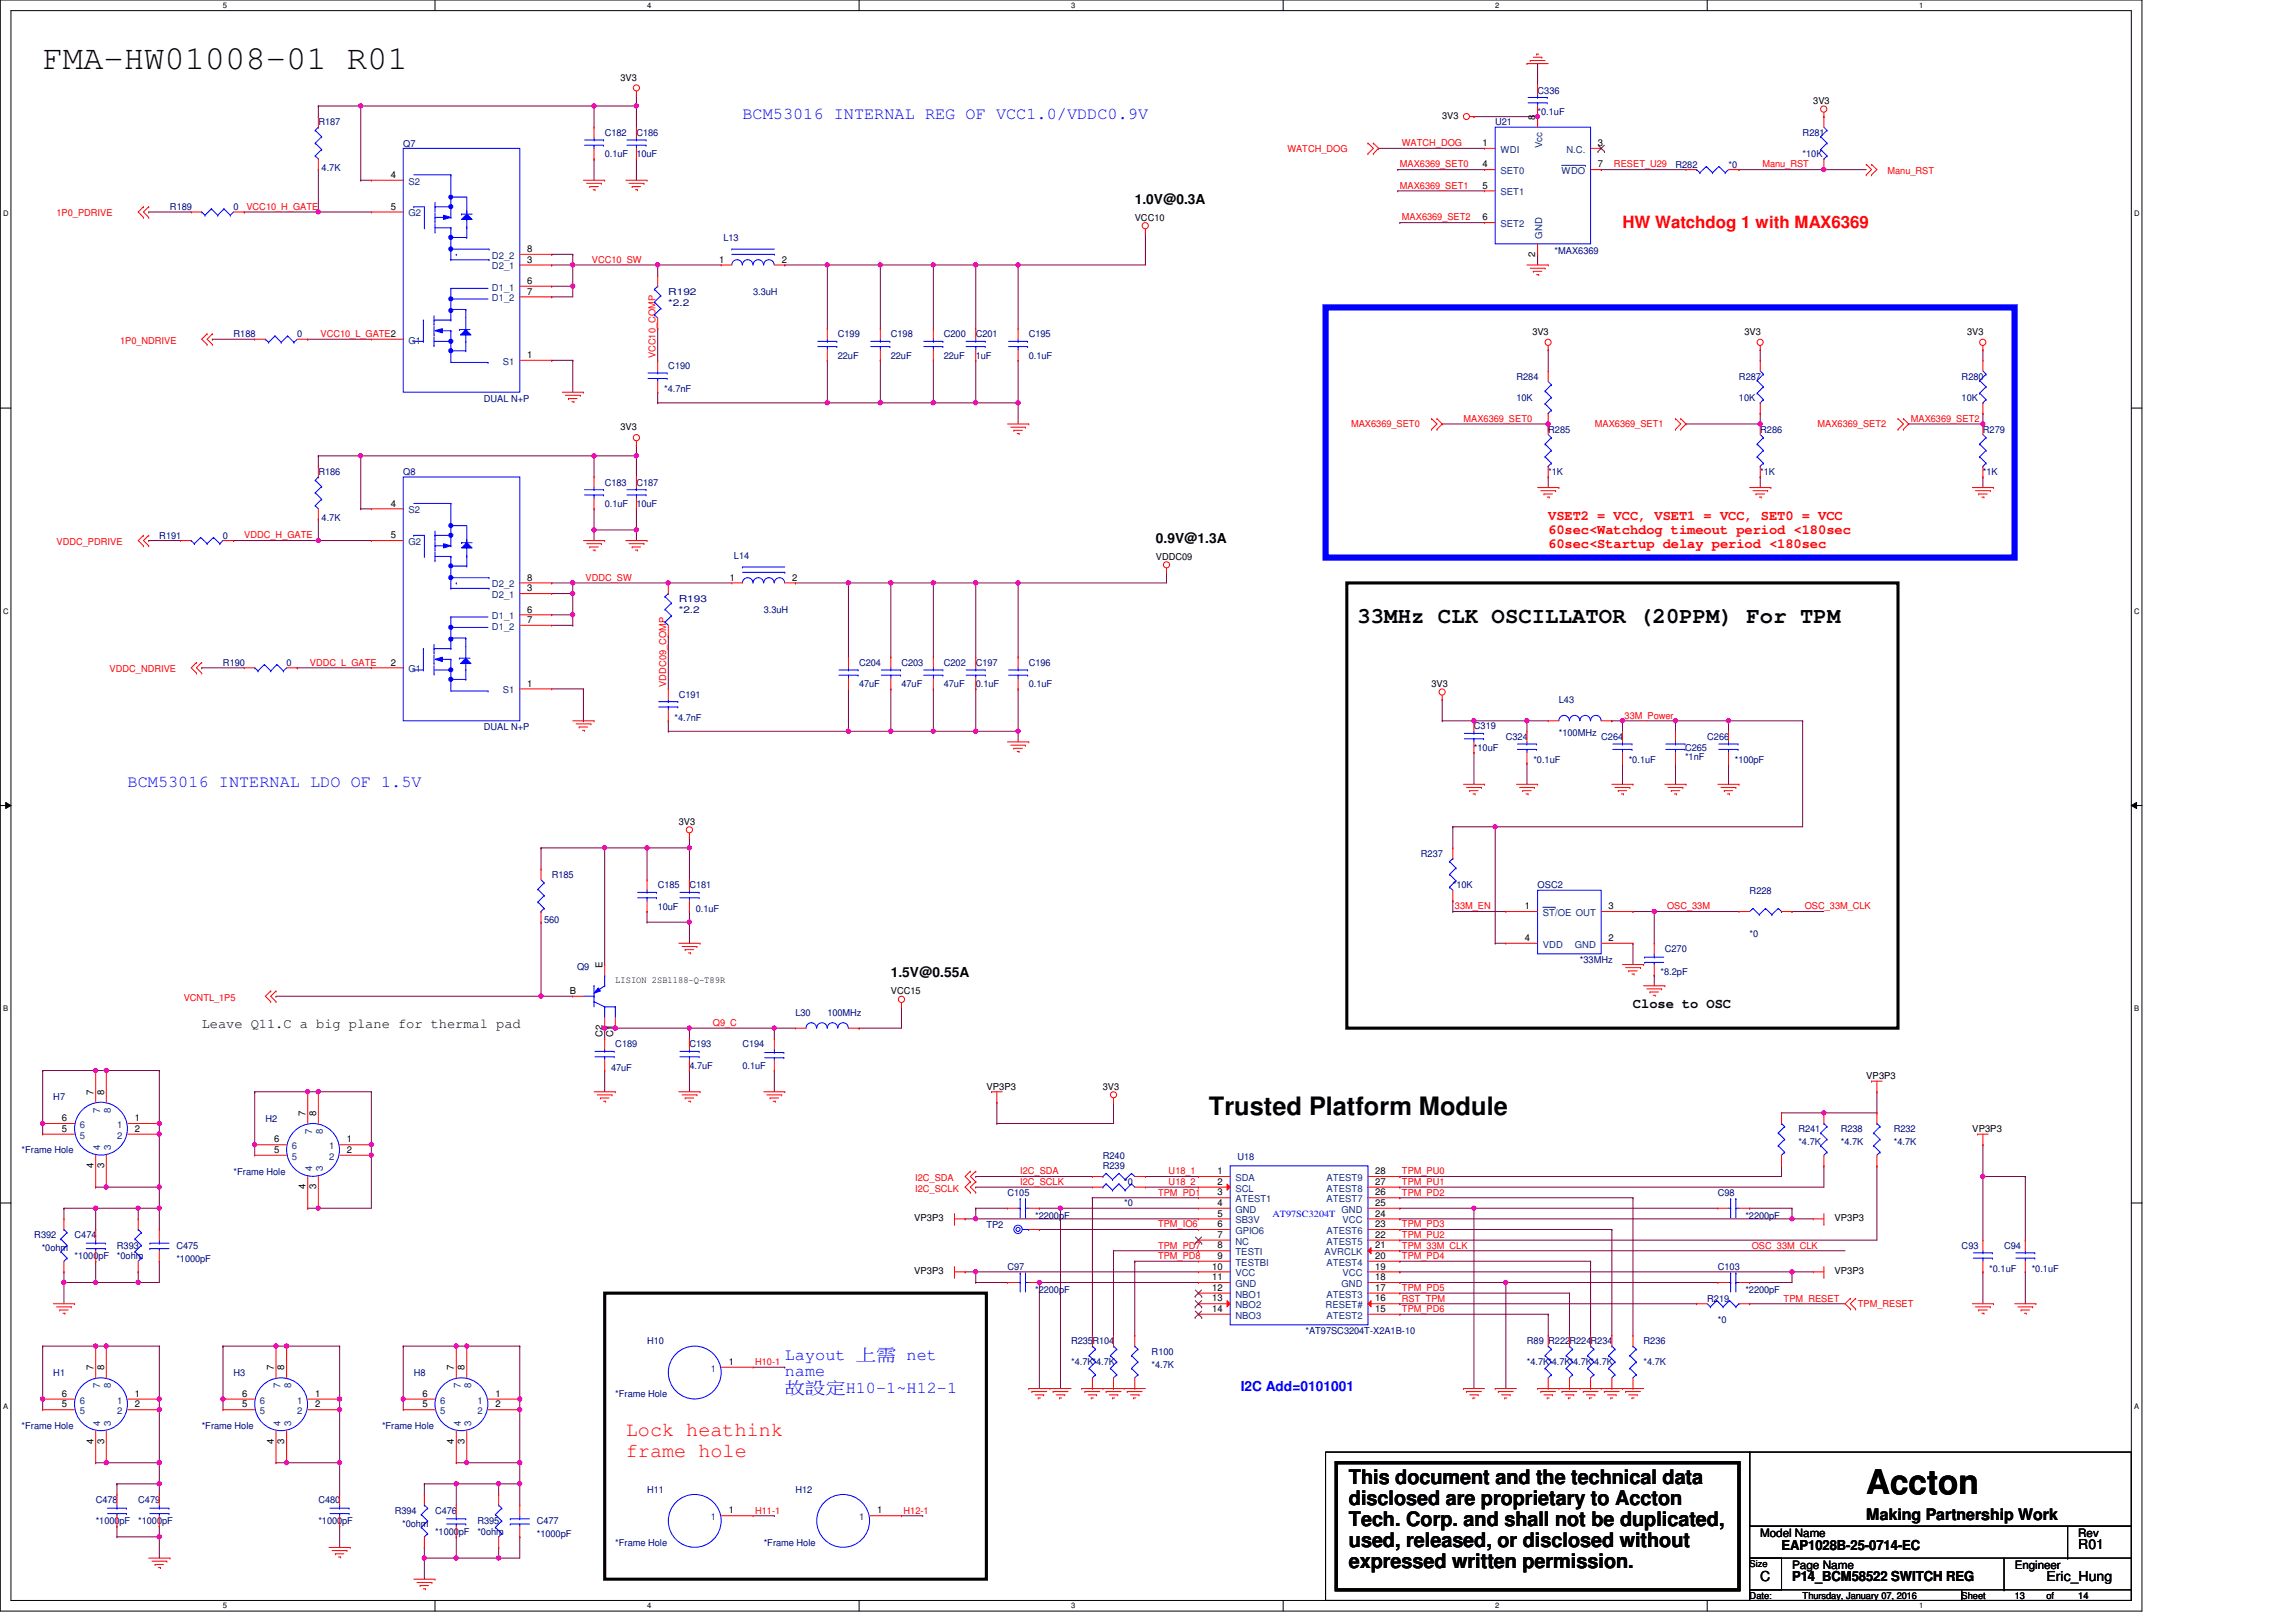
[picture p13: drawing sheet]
<svg xmlns="http://www.w3.org/2000/svg" width="297mm" height="210mm" viewBox="0 0 297 210" stroke-linecap="round" stroke-linejoin="round" font-family="sans-serif">
<defs><g id="words">
<g font-size="4.4">
<text x="5.5" y="9">FMA-HW01008-01 R01</text>
<text x="241.4" y="193.4">Accton</text>
</g>
<text font-size="3.3" x="156.4" y="144.3">Trusted Platform Module</text>
<text font-size="2.9" x="175.6" y="80.6">33MHz CLK OSCILLATOR (20PPM) For TPM</text>
<g font-size="2.6" fill="#f00">
<text x="81" y="185.9">Lock heathink</text>
<text x="81" y="188.5">frame hole</text>
</g>
<g font-size="2.6">
<text x="174.5" y="192.1">This document and the technical data</text>
<text x="174.5" y="194.8">disclosed are proprietary to Accton</text>
<text x="174.5" y="197.5">Tech. Corp. and shall not be duplicated,</text>
<text x="174.5" y="200.2">used, released, or disclosed without</text>
<text x="174.5" y="202.9">expressed written permission.</text>
</g>
<g font-size="2.2" fill="#00f">
<text x="96.1" y="15.5">BCM53016 INTERNAL REG OF VCC1.0/VDDC0.9V</text>
<text x="16.5" y="101.9">BCM53016 INTERNAL LDO OF 1.5V</text>
<text x="101.5" y="178.1">name</text>
<text x="101.5" y="175.9">Layout 上上 net</text>
<text x="101.5" y="180.3">故故故H10-1~H12-1</text>
</g>
<text font-size="2.2" fill="#f00" x="209.9" y="29.4">HW Watchdog 1 with MAX6369</text>
<text font-size="2.1" x="241.4" y="196.7">Making Partnership Work</text>
<g font-size="1.8">
<text x="146.8" y="26.4">1.0V@0.3A</text>
<text x="149.5" y="70.2">0.9V@1.3A</text>
<text x="115.2" y="126.5">1.5V@0.55A</text>
<text x="211.3" y="130.4">Close to OSC</text>
<text x="26.1" y="133.1">Leave Q11.C a big plane for thermal pad</text>
<text x="230.5" y="200.5">EAP1028B-25-0714-EC</text>
<text x="268.9" y="200.5">R01</text>
<text x="227.7" y="204.6">C</text>
<text x="231.8" y="204.7">P14_BCM58522 SWITCH REG</text>
<text x="264.8" y="204.6">Eric_Hung</text>
</g>
<g font-size="1.8" fill="#f00">
<text x="200.3" y="67.3">VSET2 = VCC, VSET1 = VCC, SET0 = VCC</text>
<text x="200.3" y="69.1">60sec&lt;Watchdog timeout period &lt;180sec</text>
<text x="200.3" y="70.9">60sec&lt;Startup delay period &lt;180sec</text>
</g>
<text font-size="1.8" fill="#00f" x="160.5" y="180">I2C Add=0101001</text>
<g font-size="1.5">
<text x="227.7" y="198.9">Model Name</text>
<text x="231.8" y="203">Page Name</text>
<text x="260.6" y="203">Engineer</text>
<text x="268.9" y="198.9">Rev</text>
</g>
<g font-size="1.2">
<text x="80.3" y="10.5">3V3</text>
<text x="186.6" y="15.4">3V3</text>
<text x="198.6" y="15.5" transform="rotate(-90 198.6 15.5)">8</text>
<text x="234.6" y="13.5">3V3</text>
<text x="50.5" y="23">4</text>
<text x="191.8" y="18.9">1</text>
<text x="191.8" y="21.7">4</text>
<text x="206.7" y="18.9">3</text>
<text x="206.7" y="21.7">7</text>
<text x="50.5" y="27.1">5</text>
<text x="146.8" y="28.6">VCC10</text>
<text x="191.8" y="24.4">5</text>
<text x="191.8" y="28.5">6</text>
<text x="68.2" y="34">3</text>
<text x="68.2" y="32.6">8</text>
<text x="93" y="34">1</text>
<text x="101.1" y="34">2</text>
<text x="198.6" y="33.2" transform="rotate(-90 198.6 33.2)">2</text>
<text x="68.2" y="36.7">6</text>
<text x="68.2" y="38.1">7</text>
<text x="68.2" y="46.3">1</text>
<text x="198.2" y="43.4">3V3</text>
<text x="225.7" y="43.4">3V3</text>
<text x="254.5" y="43.4">3V3</text>
<text x="80.3" y="55.7">3V3</text>
<text x="50.5" y="65.6">4</text>
<text x="50.5" y="69.7">5</text>
<text x="68.2" y="76.5">3</text>
<text x="68.2" y="75.1">8</text>
<text x="94.4" y="75.1">1</text>
<text x="102.5" y="75.1">2</text>
<text x="149.5" y="72.5">VDDC09</text>
<text x="68.2" y="79.3">6</text>
<text x="68.2" y="80.6">7</text>
<text x="50.5" y="86.1">2</text>
<text x="68.2" y="88.9">1</text>
<text x="185.2" y="88.9">3V3</text>
<text x="87.8" y="106.7">3V3</text>
<text x="197.3" y="117.7">1</text>
<text x="208.1" y="117.7">3</text>
<text x="77.9" y="125.2" transform="rotate(-90 77.9 125.2)">E</text>
<text x="197.3" y="121.8">4</text>
<text x="208.1" y="121.8">2</text>
<text x="73.7" y="128.6">B</text>
<text x="79.6" y="127.2">LISION 2SB1188-Q-T89R</text>
<text x="115.2" y="128.7">VCC15</text>
<text x="77.9" y="134.2" transform="rotate(-90 77.9 134.2)">C2</text>
<text x="79.3" y="134.2" transform="rotate(-90 79.3 134.2)">C1</text>
<text x="12.1" y="141.7" transform="rotate(-90 12.1 141.7)">7</text>
<text x="13.5" y="141.7" transform="rotate(-90 13.5 141.7)">8</text>
<text x="127.6" y="141">VP3P3</text>
<text x="142.7" y="141">3V3</text>
<text x="241.4" y="139.7">VP3P3</text>
<text x="8" y="146.5">5</text>
<text x="8" y="145.1">6</text>
<text x="17.5" y="145.1">1</text>
<text x="17.5" y="146.5">2</text>
<text x="35.5" y="149.2">5</text>
<text x="35.5" y="147.8">6</text>
<text x="39.5" y="144.4" transform="rotate(-90 39.5 144.4)">7</text>
<text x="40.9" y="144.4" transform="rotate(-90 40.9 144.4)">8</text>
<text x="44.9" y="147.8">1</text>
<text x="44.9" y="149.2">2</text>
<text x="255.2" y="146.5">VP3P3</text>
<text x="12.1" y="151.2" transform="rotate(-90 12.1 151.2)">4</text>
<text x="13.5" y="151.2" transform="rotate(-90 13.5 151.2)">3</text>
<text x="39.5" y="153.9" transform="rotate(-90 39.5 153.9)">4</text>
<text x="40.9" y="153.9" transform="rotate(-90 40.9 153.9)">3</text>
<text x="157.5" y="152">1</text>
<text x="157.5" y="153.3">2</text>
<text x="157.5" y="154.7">3</text>
<text x="177.9" y="152">28</text>
<text x="177.9" y="153.3">27</text>
<text x="177.9" y="154.7">26</text>
<text x="118.3" y="158">VP3P3</text>
<text x="157.5" y="156.1">4</text>
<text x="157.5" y="157.4">5</text>
<text x="157.5" y="158.8">6</text>
<text x="157.5" y="160.2">7</text>
<text x="157.5" y="161.6">8</text>
<text x="177.9" y="156.1">25</text>
<text x="177.9" y="157.4">24</text>
<text x="177.9" y="158.8">23</text>
<text x="177.9" y="160.2">22</text>
<text x="177.9" y="161.6">21</text>
<text x="237.3" y="158">VP3P3</text>
<text x="118.3" y="164.9">VP3P3</text>
<text x="156.8" y="164.3">10</text>
<text x="156.8" y="165.7">11</text>
<text x="156.8" y="167">12</text>
<text x="157.5" y="162.9">9</text>
<text x="177.9" y="162.9">20</text>
<text x="177.9" y="164.3">19</text>
<text x="177.9" y="165.7">18</text>
<text x="177.9" y="167">17</text>
<text x="237.3" y="164.9">VP3P3</text>
<text x="156.8" y="168.4">13</text>
<text x="156.8" y="169.8">14</text>
<text x="177.9" y="168.4">16</text>
<text x="177.9" y="169.8">15</text>
<text x="12.1" y="177.4" transform="rotate(-90 12.1 177.4)">7</text>
<text x="13.5" y="177.4" transform="rotate(-90 13.5 177.4)">8</text>
<text x="35.4" y="177.4" transform="rotate(-90 35.4 177.4)">7</text>
<text x="36.8" y="177.4" transform="rotate(-90 36.8 177.4)">8</text>
<text x="58.7" y="177.4" transform="rotate(-90 58.7 177.4)">7</text>
<text x="60.1" y="177.4" transform="rotate(-90 60.1 177.4)">8</text>
<text x="94.3" y="176.6">1</text>
<text x="8" y="182.1">5</text>
<text x="8" y="180.8">6</text>
<text x="17.5" y="180.8">1</text>
<text x="17.5" y="182.1">2</text>
<text x="31.3" y="182.1">5</text>
<text x="31.3" y="180.8">6</text>
<text x="40.8" y="180.8">1</text>
<text x="40.8" y="182.1">2</text>
<text x="54.6" y="182.1">5</text>
<text x="54.6" y="180.8">6</text>
<text x="64.1" y="180.8">1</text>
<text x="64.1" y="182.1">2</text>
<text x="12.1" y="186.8" transform="rotate(-90 12.1 186.8)">4</text>
<text x="13.5" y="186.8" transform="rotate(-90 13.5 186.8)">3</text>
<text x="35.4" y="186.8" transform="rotate(-90 35.4 186.8)">4</text>
<text x="36.8" y="186.8" transform="rotate(-90 36.8 186.8)">3</text>
<text x="58.7" y="186.8" transform="rotate(-90 58.7 186.8)">4</text>
<text x="60.1" y="186.8" transform="rotate(-90 60.1 186.8)">3</text>
<text x="94.3" y="195.9">1</text>
<text x="113.5" y="195.9">1</text>
<text x="226.4" y="202.8">Size</text>
<text x="226.4" y="206.9">Date:</text>
<text x="233.2" y="206.9">Thursday, January 07, 2016</text>
<text x="253.8" y="206.9">Sheet</text>
<text x="260.6" y="206.9">13</text>
<text x="264.8" y="206.9">of</text>
<text x="268.9" y="206.9">14</text>
</g>
<g font-size="1.2" fill="#000080">
<text x="41.2" y="16.2">R187</text>
<text x="78.2" y="17.6">C182</text>
<text x="82.3" y="17.6">C186</text>
<text x="193.4" y="16.2">U21</text>
<text x="198.9" y="12.1">C336</text>
<text x="198.9" y="14.8">*0.1uF</text>
<text x="233.2" y="17.6">R281</text>
<text x="41.6" y="22.1">4.7K</text>
<text x="52.2" y="19">Q7</text>
<text x="78.2" y="20.3">0.1uF</text>
<text x="82.3" y="20.3">10uF</text>
<text x="216.8" y="21.7">R282</text>
<text x="223.6" y="21.7">*0</text>
<text x="233.2" y="20.3">*10K</text>
<text x="22" y="27.2">R189</text>
<text x="30.2" y="27.2">0</text>
<text x="93.6" y="31.2">L13</text>
<text x="201.1" y="32.8">*MAX6369</text>
<text x="86.5" y="38.2">R192</text>
<text x="86.5" y="39.5">*2.2</text>
<text x="97.4" y="38.2">3.3uH</text>
<text x="30.2" y="43.6">R188</text>
<text x="38.5" y="43.6">0</text>
<text x="86.5" y="47.8">C190</text>
<text x="108.4" y="43.6">C199</text>
<text x="108.4" y="46.4">22uF</text>
<text x="115.2" y="43.6">C198</text>
<text x="115.2" y="46.4">22uF</text>
<text x="122.1" y="43.6">C200</text>
<text x="122.1" y="46.4">22uF</text>
<text x="126.2" y="43.6">C201</text>
<text x="126.2" y="46.4">1uF</text>
<text x="133.1" y="43.6">C195</text>
<text x="133.1" y="46.4">0.1uF</text>
<text x="62.6" y="52">DUAL N+P</text>
<text x="85.9" y="50.8">*4.7nF</text>
<text x="196.2" y="49.1">R284</text>
<text x="196.2" y="51.9">10K</text>
<text x="225" y="49.1">R287</text>
<text x="225" y="51.9">10K</text>
<text x="253.8" y="49.1">R280</text>
<text x="253.8" y="51.9">10K</text>
<text x="200.3" y="56">R285</text>
<text x="227.7" y="56">R286</text>
<text x="256.5" y="56">R279</text>
<text x="41.2" y="61.5">R186</text>
<text x="52.2" y="61.5">Q8</text>
<text x="78.2" y="62.8">C183</text>
<text x="78.2" y="65.6">0.1uF</text>
<text x="82.3" y="62.8">C187</text>
<text x="82.3" y="65.6">10uF</text>
<text x="200.3" y="61.5">*1K</text>
<text x="227.7" y="61.5">*1K</text>
<text x="256.5" y="61.5">*1K</text>
<text x="20.6" y="69.7">R191</text>
<text x="28.8" y="69.7">0</text>
<text x="41.6" y="67.4">4.7K</text>
<text x="87.8" y="77.9">R193</text>
<text x="95" y="72.3">L14</text>
<text x="87.8" y="79.3">*2.2</text>
<text x="98.8" y="79.3">3.3uH</text>
<text x="28.8" y="86.2">R190</text>
<text x="37.1" y="86.2">0</text>
<text x="111.1" y="86.2">C204</text>
<text x="111.1" y="88.9">47uF</text>
<text x="116.6" y="86.2">C203</text>
<text x="116.6" y="88.9">47uF</text>
<text x="122.1" y="86.2">C202</text>
<text x="122.1" y="88.9">47uF</text>
<text x="126.2" y="86.2">C197</text>
<text x="126.2" y="88.9">0.1uF</text>
<text x="133.1" y="86.2">C196</text>
<text x="133.1" y="88.9">0.1uF</text>
<text x="62.6" y="94.5">DUAL N+P</text>
<text x="87.3" y="93.3">*4.7nF</text>
<text x="87.8" y="90.3">C191</text>
<text x="190.7" y="94.4">C319</text>
<text x="194.8" y="95.8">C324</text>
<text x="201.7" y="91">L43</text>
<text x="201.7" y="95.2">*100MHz</text>
<text x="207.2" y="95.8">C264</text>
<text x="220.9" y="95.8">C266</text>
<text x="190.7" y="97.1">*10uF</text>
<text x="198.4" y="98.8">*0.1uF</text>
<text x="210.7" y="98.8">*0.1uF</text>
<text x="218" y="97.1">C265</text>
<text x="218" y="98.4">*1nF</text>
<text x="224.4" y="98.8">*100pF</text>
<text x="71.4" y="113.6">R185</text>
<text x="183.8" y="110.8">R237</text>
<text x="70.4" y="119.5">560</text>
<text x="85.1" y="115">C185</text>
<text x="85.1" y="117.7">10uF</text>
<text x="89.2" y="115">C181</text>
<text x="90" y="118">0.1uF</text>
<text x="188" y="115">*10K</text>
<text x="198.9" y="115">OSC2</text>
<text x="226.4" y="115.7">R228</text>
<text x="74.7" y="125.5">Q9</text>
<text x="204.4" y="124.6">*33MHz</text>
<text x="215.4" y="123.2">C270</text>
<text x="226.4" y="121.3">*0</text>
<text x="102.9" y="131.4">L30</text>
<text x="107" y="131.4">100MHz</text>
<text x="214.8" y="126.2">*8.2pF</text>
<text x="79.6" y="135.6">C189</text>
<text x="89.2" y="135.6">C193</text>
<text x="96.1" y="135.6">C194</text>
<text x="6.9" y="142.4">H7</text>
<text x="79.1" y="138.6">47uF</text>
<text x="89.2" y="138.3">4.7uF</text>
<text x="96.1" y="138.3">0.1uF</text>
<text x="2.8" y="149.3">*Frame Hole</text>
<text x="34.3" y="145.1">H2</text>
<text x="142.7" y="149.9">R240</text>
<text x="232.7" y="146.5">R241</text>
<text x="232.7" y="148.2">*4.7K</text>
<text x="238.1" y="146.5">R238</text>
<text x="238.1" y="148.2">*4.7K</text>
<text x="245" y="146.5">R232</text>
<text x="245" y="148.2">*4.7K</text>
<text x="30.2" y="152">*Frame Hole</text>
<text x="130.3" y="154.7">C105</text>
<text x="142.7" y="151.3">R239</text>
<text x="145.4" y="153.4">*0</text>
<text x="160.1" y="150.1">U18</text>
<text x="222.2" y="154.7">C98</text>
<text x="4.4" y="160.2">R392</text>
<text x="5.4" y="161.9">*0ohm</text>
<text x="9.6" y="160.2">C474</text>
<text x="15.1" y="161.6">R393</text>
<text x="22.8" y="161.6">C475</text>
<text x="127.6" y="158.9">TP2</text>
<text x="133.9" y="157.8">*2200pF</text>
<text x="145.4" y="156.1">*0</text>
<text x="225.8" y="157.8">*2200pF</text>
<text x="253.8" y="161.6">C93</text>
<text x="259.3" y="161.6">C94</text>
<text x="9.6" y="163">*1000pF</text>
<text x="15.1" y="163">*0ohm</text>
<text x="22.8" y="163.3">*1000pF</text>
<text x="130.3" y="164.3">C97</text>
<text x="133.9" y="167.4">*2200pF</text>
<text x="222.2" y="164.3">C103</text>
<text x="225.8" y="167.4">*2200pF</text>
<text x="257.4" y="164.6">*0.1uF</text>
<text x="262.8" y="164.6">*0.1uF</text>
<text x="83.7" y="173.9">H10</text>
<text x="138.6" y="173.9">R235R104</text>
<text x="168.9" y="172.6">*AT97SC3204T-X2A1B-10</text>
<text x="197.5" y="173.9">R89 R222R224R234</text>
<text x="212.6" y="173.9">R236</text>
<text x="220.9" y="168.5">R219</text>
<text x="222.2" y="171.2">*0</text>
<text x="6.9" y="178.1">H1</text>
<text x="30.2" y="178.1">H3</text>
<text x="53.5" y="178.1">H8</text>
<text x="138.6" y="176.7">*4.7K*4.7K</text>
<text x="149" y="175.3">R100</text>
<text x="149" y="177">*4.7K</text>
<text x="197.5" y="176.7">*4.7K*4.7K*4.7K*4.7K</text>
<text x="212.6" y="176.7">*4.7K</text>
<text x="2.8" y="184.9">*Frame Hole</text>
<text x="26.1" y="184.9">*Frame Hole</text>
<text x="49.4" y="184.9">*Frame Hole</text>
<text x="79.6" y="180.8">*Frame Hole</text>
<text x="12.4" y="194.5">C478</text>
<text x="12.4" y="197.3">*1000pF</text>
<text x="17.9" y="194.5">C479</text>
<text x="17.9" y="197.3">*1000pF</text>
<text x="41.2" y="194.5">C480</text>
<text x="41.2" y="197.3">*1000pF</text>
<text x="51.1" y="195.9">R394</text>
<text x="52" y="197.5">*0ohm</text>
<text x="56.3" y="195.9">C476</text>
<text x="61.8" y="197.3">R395</text>
<text x="69.4" y="197.3">C477</text>
<text x="83.7" y="193.1">H11</text>
<text x="102.9" y="193.1">H12</text>
<text x="56.3" y="198.6">*1000pF</text>
<text x="61.8" y="198.6">*0ohm</text>
<text x="69.4" y="198.9">*1000pF</text>
<text x="79.6" y="200">*Frame Hole</text>
<text x="98.8" y="200">*Frame Hole</text>
</g>
<g font-size="1.2" fill="#004080">
<text x="52.9" y="23.9">S2</text>
<text x="194.1" y="19.8">WDI</text>
<text x="194.1" y="22.5">SET0</text>
<text x="199.5" y="19.2" transform="rotate(-90 199.5 19.2)">Vcc</text>
<text x="202" y="22.5">WDO</text>
<text x="202.6" y="19.8">N.C.</text>
<text x="52.9" y="28">G2</text>
<text x="194.1" y="25.3">SET1</text>
<text x="194.1" y="29.4">SET2</text>
<text x="63.6" y="34.9">D2_1</text>
<text x="63.6" y="33.5">D2_2</text>
<text x="199.5" y="30.9" transform="rotate(-90 199.5 30.9)">GND</text>
<text x="63.6" y="37.6">D1_1</text>
<text x="63.6" y="39">D1_2</text>
<text x="52.9" y="44.5">G1</text>
<text x="65.1" y="47.2">S1</text>
<text x="52.9" y="70.5">G2</text>
<text x="52.9" y="66.4">S2</text>
<text x="63.6" y="77.4">D2_1</text>
<text x="63.6" y="76">D2_2</text>
<text x="63.6" y="80.1">D1_1</text>
<text x="63.6" y="81.5">D1_2</text>
<text x="52.9" y="87">G1</text>
<text x="65.1" y="89.7">S1</text>
<text x="199.6" y="118.5">ST/OE OUT</text>
<text x="199.6" y="122.6">VDD</text>
<text x="203.7" y="122.6">GND</text>
<text x="10.3" y="147.3">5</text>
<text x="10.3" y="146">6</text>
<text x="13" y="148.8" transform="rotate(-90 13 148.8)">4</text>
<text x="13" y="144" transform="rotate(-90 13 144)">7</text>
<text x="14.3" y="148.8" transform="rotate(-90 14.3 148.8)">3</text>
<text x="14.3" y="144" transform="rotate(-90 14.3 144)">8</text>
<text x="15.2" y="146">1</text>
<text x="15.2" y="147.3">2</text>
<text x="37.8" y="148.7">6</text>
<text x="40.4" y="146.8" transform="rotate(-90 40.4 146.8)">7</text>
<text x="41.8" y="146.8" transform="rotate(-90 41.8 146.8)">8</text>
<text x="42.6" y="148.7">1</text>
<text x="37.8" y="150.1">5</text>
<text x="40.4" y="151.6" transform="rotate(-90 40.4 151.6)">4</text>
<text x="41.8" y="151.6" transform="rotate(-90 41.8 151.6)">3</text>
<text x="42.6" y="150.1">2</text>
<text x="159.8" y="152.8">SDA</text>
<text x="159.8" y="154.2">SCL</text>
<text x="159.8" y="155.6">ATEST1</text>
<text x="171.6" y="152.8">ATEST9</text>
<text x="171.6" y="154.2">ATEST8</text>
<text x="171.6" y="155.6">ATEST7</text>
<text x="159.8" y="156.9">GND</text>
<text x="159.8" y="158.3">SB3V</text>
<text x="159.8" y="159.7">GPIO6</text>
<text x="159.8" y="161.1">NC</text>
<text x="171.6" y="159.7">ATEST6</text>
<text x="171.6" y="161.1">ATEST5</text>
<text x="173.6" y="156.9">GND</text>
<text x="173.7" y="158.3">VCC</text>
<text x="159.8" y="162.4">TESTI</text>
<text x="159.8" y="163.8">TESTBI</text>
<text x="159.8" y="165.2">VCC</text>
<text x="159.8" y="166.5">GND</text>
<text x="159.8" y="167.9">NBO1</text>
<text x="171.4" y="162.4">AVRCLK</text>
<text x="171.6" y="163.8">ATEST4</text>
<text x="171.6" y="167.9">ATEST3</text>
<text x="173.6" y="166.5">GND</text>
<text x="173.7" y="165.2">VCC</text>
<text x="159.8" y="169.3">NBO2</text>
<text x="159.8" y="170.6">NBO3</text>
<text x="171.5" y="169.3">RESET#</text>
<text x="171.6" y="170.6">ATEST2</text>
<text x="13" y="179.7" transform="rotate(-90 13 179.7)">7</text>
<text x="14.3" y="179.7" transform="rotate(-90 14.3 179.7)">8</text>
<text x="36.3" y="179.7" transform="rotate(-90 36.3 179.7)">7</text>
<text x="37.7" y="179.7" transform="rotate(-90 37.7 179.7)">8</text>
<text x="59.6" y="179.7" transform="rotate(-90 59.6 179.7)">7</text>
<text x="61" y="179.7" transform="rotate(-90 61 179.7)">8</text>
<text x="92" y="177.5">1</text>
<text x="10.3" y="183">5</text>
<text x="10.3" y="181.6">6</text>
<text x="13" y="184.5" transform="rotate(-90 13 184.5)">4</text>
<text x="14.3" y="184.5" transform="rotate(-90 14.3 184.5)">3</text>
<text x="15.2" y="181.6">1</text>
<text x="15.2" y="183">2</text>
<text x="33.6" y="183">5</text>
<text x="33.6" y="181.6">6</text>
<text x="36.3" y="184.5" transform="rotate(-90 36.3 184.5)">4</text>
<text x="37.7" y="184.5" transform="rotate(-90 37.7 184.5)">3</text>
<text x="38.5" y="181.6">1</text>
<text x="38.5" y="183">2</text>
<text x="57" y="183">5</text>
<text x="57" y="181.6">6</text>
<text x="59.6" y="184.5" transform="rotate(-90 59.6 184.5)">4</text>
<text x="61" y="184.5" transform="rotate(-90 61 184.5)">3</text>
<text x="61.8" y="181.6">1</text>
<text x="61.8" y="183">2</text>
<text x="92" y="196.7">1</text>
<text x="111.2" y="196.7">1</text>
</g>
<g font-size="1.2" fill="#f00">
<text x="166.6" y="19.6">WATCH_DOG</text>
<text x="181.1" y="21.7">MAX6369_SET0</text>
<text x="181.4" y="18.9">WATCH_DOG</text>
<text x="208.8" y="21.7">RESET_U29</text>
<text x="228" y="21.7">Manu_RST</text>
<text x="244.2" y="22.5">Manu_RST</text>
<text x="7.3" y="28">1P0_PDRIVE</text>
<text x="31.9" y="27.2">VCC10_H_GATE</text>
<text x="181.1" y="24.4">MAX6369_SET1</text>
<text x="181.4" y="28.5">MAX6369_SET2</text>
<text x="76.6" y="34">VCC10_SW</text>
<text x="15.5" y="44.5">1P0_NDRIVE</text>
<text x="41.5" y="43.6">VCC10_L_GATE2</text>
<text x="84.8" y="46.4" transform="rotate(-90 84.8 46.4)">VCC10_COMP</text>
<text x="174.8" y="55.3">MAX6369_SET0</text>
<text x="189.3" y="54.6">MAX6369_SET0</text>
<text x="206.3" y="55.3">MAX6369_SET1</text>
<text x="235.1" y="55.3">MAX6369_SET2</text>
<text x="247.2" y="54.6">MAX6369_SET2</text>
<text x="7.3" y="70.5">VDDC_PDRIVE</text>
<text x="31.6" y="69.7">VDDC_H_GATE</text>
<text x="75.8" y="75.2">VDDC_SW</text>
<text x="14.2" y="87">VDDC_NDRIVE</text>
<text x="40.1" y="86.1">VDDC_L_GATE</text>
<text x="86.2" y="88.9" transform="rotate(-90 86.2 88.9)">VDDC09_COMP</text>
<text x="210.2" y="93">33M_Power</text>
<text x="188.2" y="117.7">33M_EN</text>
<text x="215.7" y="117.7">OSC_33M</text>
<text x="233.5" y="117.7">OSC_33M_CLK</text>
<text x="23.8" y="129.5">VCNTL_1P5</text>
<text x="92.2" y="132.8">Q9_C</text>
<text x="118.4" y="154.2">I2C_SCLK</text>
<text x="118.4" y="152.8">I2C_SDA</text>
<text x="132" y="153.4">I2C_SCLK</text>
<text x="132" y="152">I2C_SDA</text>
<text x="149.8" y="154.7">TPM_PD1</text>
<text x="151.2" y="152">U18_1</text>
<text x="151.2" y="153.4">U18_2</text>
<text x="181.4" y="152">TPM_PU0</text>
<text x="181.4" y="153.4">TPM_PU1</text>
<text x="181.4" y="154.7">TPM_PD2</text>
<text x="149.8" y="158.8">TPM_IO6</text>
<text x="149.8" y="161.6">TPM_PD7</text>
<text x="181.4" y="158.8">TPM_PD3</text>
<text x="181.4" y="161.6">TPM_33M_CLK</text>
<text x="181.4" y="160.2">TPM_PU2</text>
<text x="226.6" y="161.6">OSC_33M_CLK</text>
<text x="149.8" y="162.9">TPM_PD8</text>
<text x="181.4" y="162.9">TPM_PD4</text>
<text x="181.4" y="167.1">TPM_PD5</text>
<text x="181.4" y="168.4">RST_TPM</text>
<text x="181.4" y="169.8">TPM_PD6</text>
<text x="230.8" y="168.4">TPM_RESET</text>
<text x="240.3" y="169.1">TPM_RESET</text>
<text x="97.7" y="176.7">H10-1</text>
<text x="97.7" y="195.9">H11-1</text>
<text x="116.9" y="195.9">H12-1</text>
</g>
<text font-size="1.2" fill="#00f" x="164.6" y="157.5">AT97SC3204T</text>
<g font-size="1">
<text x="28.8" y="1">5</text>
<text x="83.7" y="1">4</text>
<text x="138.6" y="1">3</text>
<text x="193.4" y="1">2</text>
<text x="248.3" y="1">1</text>
<text x=".4" y="28">D</text>
<text x="276.1" y="28">D</text>
<text x=".4" y="79.4">C</text>
<text x="276.1" y="79.4">C</text>
<text x=".4" y="130.9">B</text>
<text x="276.1" y="130.9">B</text>
<text x=".4" y="182.3">A</text>
<text x="276.1" y="182.3">A</text>
<text x="28.8" y="208.2">5</text>
<text x="83.7" y="208.2">4</text>
<text x="138.6" y="208.2">3</text>
<text x="193.4" y="208.2">2</text>
<text x="248.3" y="208.2">1</text>
</g>
</g></defs>
<path d="M0 0h277.1v208.5h-277.1zM1.4 1.4h274.3v205.7h-274.3z" fill="none" stroke="#000" stroke-width=".13"/>
<g fill="#fff">
<path d="M28.8 .1h.6v1.1h-.6z"/>
<path d="M28.8 207.3h.6v1.1h-.6z"/>
</g>
<path d="M56.3 0v1.4M56.3 207.1v1.4" fill="none" stroke="#000" stroke-width=".13"/>
<g fill="#fff">
<path d="M83.7 .1h.6v1.1h-.6z"/>
<path d="M83.7 207.3h.6v1.1h-.6z"/>
</g>
<path d="M111.1 0v1.4M111.1 207.1v1.4" fill="none" stroke="#000" stroke-width=".13"/>
<g fill="#fff">
<path d="M138.6 .1h.5v1.1h-.5z"/>
<path d="M138.6 207.3h.5v1.1h-.5z"/>
</g>
<path d="M166 0v1.4M166 207.1v1.4" fill="none" stroke="#000" stroke-width=".13"/>
<g fill="#fff">
<path d="M193.4 .1h.6v1.1h-.6z"/>
<path d="M193.4 207.3h.6v1.1h-.6z"/>
</g>
<path d="M220.9 0v1.4M220.9 207.1v1.4" fill="none" stroke="#000" stroke-width=".13"/>
<g fill="#fff">
<path d="M248.3 .1h.6v1.1h-.6z"/>
<path d="M248.3 207.3h.6v1.1h-.6z"/>
<path d="M.4 27.1h.7v1.1h-.7z"/>
<path d="M276.1 27.1h.7v1.1h-.7z"/>
<path d="M.4 78.5h.7v1.1h-.7z"/>
<path d="M276.1 78.5h.7v1.1h-.7z"/>
</g>
<path d="M0 52.8h1.4M275.7 52.8h1.4" fill="none" stroke="#000" stroke-width=".13"/>
<g fill="#fff">
<path d="M.4 130h.7v1.1h-.7z"/>
<path d="M276.1 130h.7v1.1h-.7z"/>
</g>
<path d="M0 104.2h1.4M.7 103.8l.7 .4-.7 .4zM275.7 104.2l.7-.4v.8zM275.7 104.2h1.4" fill="none" stroke="#000" stroke-width=".13"/>
<path d="M.7 103.8l.7 .4-.7 .4zM275.7 104.2l.7-.4v.8z" fill="#000"/>
<g fill="#fff">
<path d="M.4 181.4h.7v1.1h-.7z"/>
<path d="M276.1 181.4h.7v1.1h-.7z"/>
</g>
<path d="M0 155.7h1.4M275.7 155.7h1.4" fill="none" stroke="#000" stroke-width=".13"/>
<path d="M171.5 39.8h89.1v32.4h-89.1z" fill="none" stroke="#00f" stroke-width=".8"/>
<path d="M174.2 75.4h71.4v57.7h-71.4zM78.2 167.3h49.4v37.1h-49.4z" fill="none" stroke="#000" stroke-width=".4"/>
<g fill="none" stroke="#800040" stroke-width=".13">
<path d="M19.2 27.4h.1M19.2 27.4h5.5M71.4 32.9h.1M71.4 34.3h.1M71.4 37h.1M71.4 38.4h.1M71.4 32.9h2.7M71.4 34.3h2.7M71.4 37h2.7M74.1 32.9h.1M74.1 34.3h.1M74.1 37h.1"/>
<path d="M74.1 32.9v5.5h-2.7M27.5 43.9h.1M27.5 43.9h5.5M85.1 42.5h.1M85.1 42.5v4.1M150.9 74.1h.1M150.9 74.1v1.3"/>
</g>
<circle cx="74.1" cy="37" r=".27" fill="#f0f"/>
<circle cx="74.1" cy="37" r=".27" fill="none" stroke="#f0f" stroke-width=".13"/>
<g fill="none" stroke="#800040" stroke-width=".13">
<path d="M41.2 13.7h.1M41.2 13.7h5.5M41.2 13.7v1.4M46.7 13.7h.1M46.7 13.7v9.6M41.2 21.9h.1M41.2 21.9v5.5M46.7 23.3h.1M46.7 23.3h1.3M41.2 59h.1M41.2 59v1.3M41.2 59h5.5"/>
<path d="M46.7 59h.1M46.7 59v6.8M71.4 46.6h.1M71.4 46.6h2.7M74.1 46.6h.1M74.1 46.6v4.2M41.2 67.2h.1M41.2 67.2v2.8M46.7 65.8h.1M46.7 65.8h1.3M74.1 75.4h.1M74.1 75.4h12.4"/>
<path d="M76.9 68.6h.1M76.9 68.6h5.4M82.3 68.6h.1M82.3 68.6v1.4"/>
</g>
<circle cx="82.3" cy="68.6" r=".27" fill="#f0f"/>
<circle cx="82.3" cy="68.6" r=".27" fill="none" stroke="#f0f" stroke-width=".13"/>
<path d="M46.7 13.7h.1M46.7 13.7h30.2M76.9 13.7h.1M76.9 13.7v2.8" fill="none" stroke="#800040" stroke-width=".13"/>
<circle cx="46.7" cy="13.7" r=".27" fill="#f0f"/>
<circle cx="46.7" cy="13.7" r=".27" fill="none" stroke="#f0f" stroke-width=".13"/>
<path d="M82.3 13.7h.1M82.3 13.7v2.8" fill="none" stroke="#800040" stroke-width=".13"/>
<circle cx="82.3" cy="13.7" r=".27" fill="#f0f"/>
<circle cx="82.3" cy="13.7" r=".27" fill="none" stroke="#f0f" stroke-width=".13"/>
<path d="M76.9 20.6h.1M76.9 20.6v2.7M82.3 20.6h.1M82.3 20.6v2.7M46.7 59h.1M46.7 59h30.2M76.9 59h.1M76.9 59v2.7" fill="none" stroke="#800040" stroke-width=".13"/>
<circle cx="46.7" cy="59" r=".27" fill="#f0f"/>
<circle cx="46.7" cy="59" r=".27" fill="none" stroke="#f0f" stroke-width=".13"/>
<path d="M82.3 59h.1M82.3 59v2.7" fill="none" stroke="#800040" stroke-width=".13"/>
<circle cx="82.3" cy="59" r=".27" fill="#f0f"/>
<circle cx="82.3" cy="59" r=".27" fill="none" stroke="#f0f" stroke-width=".13"/>
<g fill="none" stroke="#800040" stroke-width=".13">
<path d="M102.9 75.4h.1M102.9 75.4h12.3M109.8 75.4h.1M109.8 75.4v9.6M115.2 75.4h.1M115.2 75.4v9.6M86.5 82.3h.1M86.5 82.3v6.9M109.8 89.2h.1M109.8 89.2v5.4M115.2 89.2h.1M115.2 89.2v5.4"/>
<path d="M120.8 89.2h.1M120.8 89.2v5.4M126.2 89.2h.1M126.2 89.2v5.4"/>
</g>
<circle cx="109.8" cy="75.4" r=".27" fill="#f0f"/>
<circle cx="109.8" cy="75.4" r=".27" fill="none" stroke="#f0f" stroke-width=".13"/>
<path d="M120.8 75.4h.1M120.8 75.4v9.6" fill="none" stroke="#800040" stroke-width=".13"/>
<circle cx="120.7" cy="75.4" r=".27" fill="#f0f"/>
<circle cx="120.7" cy="75.4" r=".27" fill="none" stroke="#f0f" stroke-width=".13"/>
<path d="M115.2 75.4h.1M115.2 75.4h5.6" fill="none" stroke="#800040" stroke-width=".13"/>
<circle cx="115.2" cy="75.4" r=".27" fill="#f0f"/>
<circle cx="115.2" cy="75.4" r=".27" fill="none" stroke="#f0f" stroke-width=".13"/>
<path d="M126.2 75.4h.1M126.2 75.4v9.6" fill="none" stroke="#800040" stroke-width=".13"/>
<circle cx="126.2" cy="75.4" r=".27" fill="#f0f"/>
<circle cx="126.2" cy="75.4" r=".27" fill="none" stroke="#f0f" stroke-width=".13"/>
<path d="M85.1 52.1h.1M107 46.6h.1M107 52.1h.1M107 46.6v5.5M113.9 46.6h.1M113.9 46.6v5.5h-28.8M120.8 75.4h.1M120.8 75.4h5.4" fill="none" stroke="#800040" stroke-width=".13"/>
<circle cx="107" cy="52.1" r=".27" fill="#f0f"/>
<circle cx="107" cy="52.1" r=".27" fill="none" stroke="#f0f" stroke-width=".13"/>
<path d="M113.9 52.1h.1M120.8 46.6h.1M120.8 46.6v5.5h-6.9" fill="none" stroke="#800040" stroke-width=".13"/>
<circle cx="113.9" cy="52.1" r=".27" fill="#f0f"/>
<circle cx="113.9" cy="52.1" r=".27" fill="none" stroke="#f0f" stroke-width=".13"/>
<path d="M120.8 52.1h.1M126.2 46.6h.1M126.2 46.6v5.5h-5.4" fill="none" stroke="#800040" stroke-width=".13"/>
<circle cx="120.7" cy="52.1" r=".27" fill="#f0f"/>
<circle cx="120.7" cy="52.1" r=".27" fill="none" stroke="#f0f" stroke-width=".13"/>
<path d="M107 34.3h.1M107 34.3v8.2" fill="none" stroke="#800040" stroke-width=".13"/>
<circle cx="107" cy="34.3" r=".27" fill="#f0f"/>
<circle cx="107" cy="34.3" r=".27" fill="none" stroke="#f0f" stroke-width=".13"/>
<path d="M101.5 34.3h.1M101.5 34.3h5.5M113.9 34.3h.1M113.9 34.3v8.2" fill="none" stroke="#800040" stroke-width=".13"/>
<circle cx="113.9" cy="34.3" r=".27" fill="#f0f"/>
<circle cx="113.9" cy="34.3" r=".27" fill="none" stroke="#f0f" stroke-width=".13"/>
<path d="M107 34.3h.1M107 34.3h6.9M120.8 34.3h.1M120.8 34.3v8.2" fill="none" stroke="#800040" stroke-width=".13"/>
<circle cx="120.7" cy="34.3" r=".27" fill="#f0f"/>
<circle cx="120.7" cy="34.3" r=".27" fill="none" stroke="#f0f" stroke-width=".13"/>
<path d="M113.9 34.3h.1M113.9 34.3h6.9M126.2 34.3h.1M126.2 34.3v8.2" fill="none" stroke="#800040" stroke-width=".13"/>
<circle cx="126.2" cy="34.3" r=".27" fill="#f0f"/>
<circle cx="126.2" cy="34.3" r=".27" fill="none" stroke="#f0f" stroke-width=".13"/>
<path d="M120.8 34.3h.1M120.8 34.3h5.4M86.5 75.4h.1M86.5 75.4h8.2" fill="none" stroke="#800040" stroke-width=".13"/>
<circle cx="86.4" cy="75.4" r=".27" fill="#f0f"/>
<circle cx="86.4" cy="75.4" r=".27" fill="none" stroke="#f0f" stroke-width=".13"/>
<path d="M70 128.9h.1M70 128.9h4.1M78.2 133.1h.1M78.2 133.1v1.3" fill="none" stroke="#800040" stroke-width=".13"/>
<circle cx="78.2" cy="133" r=".27" fill="#f0f"/>
<circle cx="78.2" cy="133" r=".27" fill="none" stroke="#f0f" stroke-width=".13"/>
<path d="M78.2 133.1h.1M78.2 133.1h1.4" fill="none" stroke="#800040" stroke-width=".13"/>
<circle cx="79.6" cy="133" r=".27" fill="#f0f"/>
<circle cx="79.6" cy="133" r=".27" fill="none" stroke="#f0f" stroke-width=".13"/>
<path d="M79.6 133.1h.1M79.6 133.1h9.6" fill="none" stroke="#800040" stroke-width=".13"/>
<circle cx="89.2" cy="133" r=".27" fill="#f0f"/>
<circle cx="89.2" cy="133" r=".27" fill="none" stroke="#f0f" stroke-width=".13"/>
<circle cx="79.6" cy="133" r=".27" fill="#f0f"/>
<circle cx="79.6" cy="133" r=".27" fill="none" stroke="#f0f" stroke-width=".13"/>
<path d="M89.2 138.5h.1M89.2 133.1h.1M89.2 133.1v1.3M89.2 138.5v2.8M89.2 133.1h11" fill="none" stroke="#800040" stroke-width=".13"/>
<circle cx="100.2" cy="133" r=".27" fill="#f0f"/>
<circle cx="100.2" cy="133" r=".27" fill="none" stroke="#f0f" stroke-width=".13"/>
<path d="M109.8 94.6h.1M109.8 94.6h5.4" fill="none" stroke="#800040" stroke-width=".13"/>
<circle cx="109.8" cy="94.6" r=".27" fill="#f0f"/>
<circle cx="109.8" cy="94.6" r=".27" fill="none" stroke="#f0f" stroke-width=".13"/>
<path d="M31.6 27.4h.1M31.6 27.4h9.6M30.2 70h.1M30.2 70h11M86.5 94.6h.1M86.5 94.6h23.3M120.8 94.6h.1M120.8 94.6h5.4" fill="none" stroke="#800040" stroke-width=".13"/>
<circle cx="120.7" cy="94.6" r=".27" fill="#f0f"/>
<circle cx="120.7" cy="94.6" r=".27" fill="none" stroke="#f0f" stroke-width=".13"/>
<path d="M115.2 94.6h.1M115.2 94.6h5.6" fill="none" stroke="#800040" stroke-width=".13"/>
<circle cx="115.2" cy="94.6" r=".27" fill="#f0f"/>
<circle cx="115.2" cy="94.6" r=".27" fill="none" stroke="#f0f" stroke-width=".13"/>
<path d="M76.9 65.8h.1M76.9 65.8v2.8M82.3 65.8h.1M82.3 65.8v2.8M38.5 86.4h.1M38.5 86.4h9.5M83.7 109.7h.1M83.7 109.7h5.5" fill="none" stroke="#800040" stroke-width=".13"/>
<circle cx="89.2" cy="109.7" r=".27" fill="#f0f"/>
<circle cx="89.2" cy="109.7" r=".27" fill="none" stroke="#f0f" stroke-width=".13"/>
<path d="M39.8 43.9h.1M39.8 43.9h8.2M89.2 119.3h.1M89.2 119.3v2.8" fill="none" stroke="#800040" stroke-width=".13"/>
<circle cx="89.2" cy="119.3" r=".27" fill="#f0f"/>
<circle cx="89.2" cy="119.3" r=".27" fill="none" stroke="#f0f" stroke-width=".13"/>
<g fill="none" stroke="#800040" stroke-width=".13">
<path d="M70 119.3h.1M70 109.7h.1M70 109.7v2.8M70 119.3v9.6M70 109.7h8.2M78.2 109.7h.1M78.2 109.7v15.1M89.2 109.7h.1M89.2 109.7v4.2M78.2 138.5h.1M78.2 138.5v2.8M100.2 138.5h.1"/>
<path d="M100.2 138.5v2.8"/>
</g>
<circle cx="78.2" cy="109.7" r=".27" fill="#f0f"/>
<circle cx="78.2" cy="109.7" r=".27" fill="none" stroke="#f0f" stroke-width=".13"/>
<path d="M41.2 70h.1M41.2 70h6.8" fill="none" stroke="#800040" stroke-width=".13"/>
<circle cx="41.2" cy="69.9" r=".27" fill="#f0f"/>
<circle cx="41.2" cy="69.9" r=".27" fill="none" stroke="#f0f" stroke-width=".13"/>
<path d="M74.1 34.3h.1M74.1 34.3h11M89.2 108.4h.1M89.2 118h.1M89.2 108.4v1.3M89.2 118v1.3M100.2 133.1h.1M100.2 133.1v1.3" fill="none" stroke="#800040" stroke-width=".13"/>
<circle cx="85.1" cy="34.3" r=".27" fill="#f0f"/>
<circle cx="85.1" cy="34.3" r=".27" fill="none" stroke="#f0f" stroke-width=".13"/>
<circle cx="74.1" cy="34.3" r=".27" fill="#f0f"/>
<circle cx="74.1" cy="34.3" r=".27" fill="none" stroke="#f0f" stroke-width=".13"/>
<path d="M76.9 13.7h.1M76.9 13.7h5.4" fill="none" stroke="#800040" stroke-width=".13"/>
<circle cx="76.8" cy="13.7" r=".27" fill="#f0f"/>
<circle cx="76.8" cy="13.7" r=".27" fill="none" stroke="#f0f" stroke-width=".13"/>
<path d="M85.1 34.3h.1M85.1 34.3v1.4M131.7 34.3h.1M131.7 34.3v8.2M126.2 52.1h.1M126.2 52.1h5.5M131.7 46.6h.1M131.7 52.1h.1M131.7 46.6v8.3" fill="none" stroke="#800040" stroke-width=".13"/>
<circle cx="131.7" cy="52.1" r=".27" fill="#f0f"/>
<circle cx="131.7" cy="52.1" r=".27" fill="none" stroke="#f0f" stroke-width=".13"/>
<circle cx="126.2" cy="52.1" r=".27" fill="#f0f"/>
<circle cx="126.2" cy="52.1" r=".27" fill="none" stroke="#f0f" stroke-width=".13"/>
<path d="M82.3 12.3h.1M82.3 12.3v1.4M83.7 109.7h.1M83.7 109.7v4.2" fill="none" stroke="#800040" stroke-width=".13"/>
<circle cx="83.7" cy="109.7" r=".27" fill="#f0f"/>
<circle cx="83.7" cy="109.7" r=".27" fill="none" stroke="#f0f" stroke-width=".13"/>
<path d="M78.2 109.7h.1M78.2 109.7h5.5M83.7 118h.1M83.7 119.3h.1M83.7 118v1.3M83.7 119.3h5.5M35.7 128.9h.1M35.7 128.9h34.3" fill="none" stroke="#800040" stroke-width=".13"/>
<circle cx="70" cy="128.9" r=".27" fill="#f0f"/>
<circle cx="70" cy="128.9" r=".27" fill="none" stroke="#f0f" stroke-width=".13"/>
<path d="M85.1 50.8h.1M85.1 50.8v1.3M19.2 70h.1M19.2 70h4.2M131.7 75.4h.1M131.7 75.4v9.6M26.1 86.4h.1M26.1 86.4h5.5M86.5 93.3h.1M86.5 93.3v1.3M131.7 89.2h.1M131.7 89.2v5.4" fill="none" stroke="#800040" stroke-width=".13"/>
<circle cx="131.7" cy="75.4" r=".27" fill="#f0f"/>
<circle cx="131.7" cy="75.4" r=".27" fill="none" stroke="#f0f" stroke-width=".13"/>
<path d="M126.2 94.6h.1M126.2 94.6h5.5M131.7 94.6h.1M131.7 94.6v1.4" fill="none" stroke="#800040" stroke-width=".13"/>
<circle cx="131.7" cy="94.6" r=".27" fill="#f0f"/>
<circle cx="131.7" cy="94.6" r=".27" fill="none" stroke="#f0f" stroke-width=".13"/>
<circle cx="126.2" cy="94.6" r=".27" fill="#f0f"/>
<circle cx="126.2" cy="94.6" r=".27" fill="none" stroke="#f0f" stroke-width=".13"/>
<path d="M76.9 59h.1M76.9 59h5.4" fill="none" stroke="#800040" stroke-width=".13"/>
<circle cx="76.8" cy="59" r=".27" fill="#f0f"/>
<circle cx="76.8" cy="59" r=".27" fill="none" stroke="#f0f" stroke-width=".13"/>
<path d="M76.9 68.6h.1M76.9 68.6v1.4" fill="none" stroke="#800040" stroke-width=".13"/>
<circle cx="76.8" cy="68.6" r=".27" fill="#f0f"/>
<circle cx="76.8" cy="68.6" r=".27" fill="none" stroke="#f0f" stroke-width=".13"/>
<path d="M41.2 27.4h.1M41.2 27.4h6.8M82.3 57.6h.1M82.3 57.6v1.4" fill="none" stroke="#800040" stroke-width=".13"/>
<circle cx="41.2" cy="27.4" r=".27" fill="#f0f"/>
<circle cx="41.2" cy="27.4" r=".27" fill="none" stroke="#f0f" stroke-width=".13"/>
<path d="M85.1 34.3h.1M85.1 34.3h8.2M126.2 34.3h.1M126.2 34.3h5.5" fill="none" stroke="#800040" stroke-width=".13"/>
<circle cx="131.7" cy="34.3" r=".27" fill="#f0f"/>
<circle cx="131.7" cy="34.3" r=".27" fill="none" stroke="#f0f" stroke-width=".13"/>
<g fill="none" stroke="#800040" stroke-width=".13">
<path d="M131.7 34.3h.1M148.2 30.2h.1M148.2 30.2v4.1h-16.5M126.2 75.4h.1M126.2 75.4h24.7M131.7 75.4h.1M100.2 133.1h.1M100.2 133.1h2.7M111.1 133.1h.1M116.6 130.3h.1M116.6 130.3v2.8h-5.5M12.4 174.2h.1"/>
<path d="M12.4 174.2h1.4M12.4 189.3h.1M12.4 189.3h1.4"/>
</g>
<circle cx="12.4" cy="174.2" r=".27" fill="#f0f"/>
<circle cx="12.4" cy="174.2" r=".27" fill="none" stroke="#f0f" stroke-width=".13"/>
<path d="M12.4 138.5h.1M12.4 138.5h1.4M12.4 153.6h.1M12.4 153.6h1.4" fill="none" stroke="#800040" stroke-width=".13"/>
<circle cx="12.4" cy="138.5" r=".27" fill="#f0f"/>
<circle cx="12.4" cy="138.5" r=".27" fill="none" stroke="#f0f" stroke-width=".13"/>
<path d="M20.6 181.1h.1M20.6 181.1v1.3" fill="none" stroke="#800040" stroke-width=".13"/>
<circle cx="20.6" cy="181" r=".27" fill="#f0f"/>
<circle cx="20.6" cy="181" r=".27" fill="none" stroke="#f0f" stroke-width=".13"/>
<path d="M13.8 189.3h.1M13.8 189.3h6.8" fill="none" stroke="#800040" stroke-width=".13"/>
<circle cx="13.7" cy="189.3" r=".27" fill="#f0f"/>
<circle cx="13.7" cy="189.3" r=".27" fill="none" stroke="#f0f" stroke-width=".13"/>
<path d="M20.6 182.4h.1M20.6 182.4v6.9" fill="none" stroke="#800040" stroke-width=".13"/>
<circle cx="20.6" cy="189.3" r=".27" fill="#f0f"/>
<circle cx="20.6" cy="189.3" r=".27" fill="none" stroke="#f0f" stroke-width=".13"/>
<circle cx="20.6" cy="182.4" r=".27" fill="#f0f"/>
<circle cx="20.6" cy="182.4" r=".27" fill="none" stroke="#f0f" stroke-width=".13"/>
<path d="M13.8 174.2h.1M13.8 174.2h6.8" fill="none" stroke="#800040" stroke-width=".13"/>
<circle cx="13.7" cy="174.2" r=".27" fill="#f0f"/>
<circle cx="13.7" cy="174.2" r=".27" fill="none" stroke="#f0f" stroke-width=".13"/>
<path d="M20.6 174.2h.1M20.6 174.2v6.9M5.5 181.1h.1M5.5 181.1v1.3" fill="none" stroke="#800040" stroke-width=".13"/>
<circle cx="5.5" cy="181" r=".27" fill="#f0f"/>
<circle cx="5.5" cy="181" r=".27" fill="none" stroke="#f0f" stroke-width=".13"/>
<path d="M20.6 145.4h.1M20.6 145.4v1.4M5.5 174.2h.1M5.5 174.2h6.9M5.5 174.2v6.9" fill="none" stroke="#800040" stroke-width=".13"/>
<circle cx="20.6" cy="145.4" r=".27" fill="#f0f"/>
<circle cx="20.6" cy="145.4" r=".27" fill="none" stroke="#f0f" stroke-width=".13"/>
<path d="M13.8 153.6h.1M13.8 153.6h6.8" fill="none" stroke="#800040" stroke-width=".13"/>
<circle cx="13.7" cy="153.6" r=".27" fill="#f0f"/>
<circle cx="13.7" cy="153.6" r=".27" fill="none" stroke="#f0f" stroke-width=".13"/>
<path d="M13.8 138.5h.1M13.8 138.5h6.8" fill="none" stroke="#800040" stroke-width=".13"/>
<circle cx="13.7" cy="138.5" r=".27" fill="#f0f"/>
<circle cx="13.7" cy="138.5" r=".27" fill="none" stroke="#f0f" stroke-width=".13"/>
<path d="M20.6 138.5h.1M20.6 138.5v6.9M5.5 145.4h.1M5.5 145.4v1.4" fill="none" stroke="#800040" stroke-width=".13"/>
<circle cx="5.5" cy="145.4" r=".27" fill="#f0f"/>
<circle cx="5.5" cy="145.4" r=".27" fill="none" stroke="#f0f" stroke-width=".13"/>
<path d="M5.5 138.5h.1M5.5 138.5h6.9M5.5 138.5v6.9M35.7 174.2h.1M35.7 174.2h1.4M35.7 189.3h.1M35.7 189.3h1.4M59 189.3h.1M59 189.3h1.4" fill="none" stroke="#800040" stroke-width=".13"/>
<circle cx="35.7" cy="174.2" r=".27" fill="#f0f"/>
<circle cx="35.7" cy="174.2" r=".27" fill="none" stroke="#f0f" stroke-width=".13"/>
<path d="M59 174.2h.1M59 174.2h1.4" fill="none" stroke="#800040" stroke-width=".13"/>
<circle cx="59" cy="174.2" r=".27" fill="#f0f"/>
<circle cx="59" cy="174.2" r=".27" fill="none" stroke="#f0f" stroke-width=".13"/>
<path d="M60.4 174.2h.1M60.4 174.2h6.8" fill="none" stroke="#800040" stroke-width=".13"/>
<circle cx="60.4" cy="174.2" r=".27" fill="#f0f"/>
<circle cx="60.4" cy="174.2" r=".27" fill="none" stroke="#f0f" stroke-width=".13"/>
<path d="M67.2 181.1h.1M67.2 181.1v1.3" fill="none" stroke="#800040" stroke-width=".13"/>
<circle cx="67.2" cy="181" r=".27" fill="#f0f"/>
<circle cx="67.2" cy="181" r=".27" fill="none" stroke="#f0f" stroke-width=".13"/>
<path d="M60.4 189.3h.1M60.4 189.3h6.8" fill="none" stroke="#800040" stroke-width=".13"/>
<circle cx="67.2" cy="189.3" r=".27" fill="#f0f"/>
<circle cx="67.2" cy="189.3" r=".27" fill="none" stroke="#f0f" stroke-width=".13"/>
<circle cx="60.4" cy="189.3" r=".27" fill="#f0f"/>
<circle cx="60.4" cy="189.3" r=".27" fill="none" stroke="#f0f" stroke-width=".13"/>
<path d="M67.2 182.4h.1M67.2 182.4v6.9" fill="none" stroke="#800040" stroke-width=".13"/>
<circle cx="67.2" cy="182.4" r=".27" fill="#f0f"/>
<circle cx="67.2" cy="182.4" r=".27" fill="none" stroke="#f0f" stroke-width=".13"/>
<path d="M67.2 174.2h.1M67.2 174.2v6.9M52.2 181.1h.1M52.2 181.1v1.3" fill="none" stroke="#800040" stroke-width=".13"/>
<circle cx="52.2" cy="181" r=".27" fill="#f0f"/>
<circle cx="52.2" cy="181" r=".27" fill="none" stroke="#f0f" stroke-width=".13"/>
<path d="M52.2 174.2h.1M52.2 174.2h6.8M52.2 174.2v6.9M43.9 181.1h.1M43.9 181.1v1.3" fill="none" stroke="#800040" stroke-width=".13"/>
<circle cx="43.9" cy="182.4" r=".27" fill="#f0f"/>
<circle cx="43.9" cy="182.4" r=".27" fill="none" stroke="#f0f" stroke-width=".13"/>
<circle cx="43.9" cy="181" r=".27" fill="#f0f"/>
<circle cx="43.9" cy="181" r=".27" fill="none" stroke="#f0f" stroke-width=".13"/>
<path d="M37.1 189.3h.1M37.1 189.3h6.8" fill="none" stroke="#800040" stroke-width=".13"/>
<circle cx="37.1" cy="189.3" r=".27" fill="#f0f"/>
<circle cx="37.1" cy="189.3" r=".27" fill="none" stroke="#f0f" stroke-width=".13"/>
<path d="M43.9 189.3h.1M43.9 189.3v4.1" fill="none" stroke="#800040" stroke-width=".13"/>
<circle cx="43.9" cy="189.3" r=".27" fill="#f0f"/>
<circle cx="43.9" cy="189.3" r=".27" fill="none" stroke="#f0f" stroke-width=".13"/>
<path d="M37.1 174.2h.1M37.1 174.2h6.8" fill="none" stroke="#800040" stroke-width=".13"/>
<circle cx="37.1" cy="174.2" r=".27" fill="#f0f"/>
<circle cx="37.1" cy="174.2" r=".27" fill="none" stroke="#f0f" stroke-width=".13"/>
<path d="M43.9 174.2h.1M43.9 174.2v6.9M28.8 181.1h.1M28.8 181.1v1.3" fill="none" stroke="#800040" stroke-width=".13"/>
<circle cx="28.8" cy="181" r=".27" fill="#f0f"/>
<circle cx="28.8" cy="181" r=".27" fill="none" stroke="#f0f" stroke-width=".13"/>
<path d="M48 148.1h.1M48 148.1v1.4M28.8 174.2h.1M28.8 174.2h6.9M28.8 174.2v6.9" fill="none" stroke="#800040" stroke-width=".13"/>
<circle cx="48" cy="148.1" r=".27" fill="#f0f"/>
<circle cx="48" cy="148.1" r=".27" fill="none" stroke="#f0f" stroke-width=".13"/>
<path d="M41.2 156.4h.1M41.2 156.4h6.8" fill="none" stroke="#800040" stroke-width=".13"/>
<circle cx="41.2" cy="156.3" r=".27" fill="#f0f"/>
<circle cx="41.2" cy="156.3" r=".27" fill="none" stroke="#f0f" stroke-width=".13"/>
<path d="M41.2 141.3h.1M41.2 141.3h6.8" fill="none" stroke="#800040" stroke-width=".13"/>
<circle cx="41.2" cy="141.3" r=".27" fill="#f0f"/>
<circle cx="41.2" cy="141.3" r=".27" fill="none" stroke="#f0f" stroke-width=".13"/>
<path d="M33 148.1h.1M33 148.1v1.4" fill="none" stroke="#800040" stroke-width=".13"/>
<circle cx="32.9" cy="148.1" r=".27" fill="#f0f"/>
<circle cx="32.9" cy="148.1" r=".27" fill="none" stroke="#f0f" stroke-width=".13"/>
<path d="M33 141.3h.1M33 141.3h8.2M33 141.3v6.8M39.8 156.4h.1M39.8 141.3h.1M39.8 156.4h1.4M48 141.3h.1M48 141.3v6.8" fill="none" stroke="#800040" stroke-width=".13"/>
<circle cx="39.8" cy="141.3" r=".27" fill="#f0f"/>
<circle cx="39.8" cy="141.3" r=".27" fill="none" stroke="#f0f" stroke-width=".13"/>
<path d="M48 149.5h.1M48 149.5v6.9" fill="none" stroke="#800040" stroke-width=".13"/>
<circle cx="48" cy="149.5" r=".27" fill="#f0f"/>
<circle cx="48" cy="149.5" r=".27" fill="none" stroke="#f0f" stroke-width=".13"/>
<g fill="none" stroke="#800040" stroke-width=".13">
<path d="M178.3 19.2h.1M178.3 19.2h13.8M190.7 15.1h.1M190.7 15.1h8.2M198.9 15.1h.1M198.9 15.1v1.1M180.8 24.7h.1M180.8 21.9h.1M180.8 24.7h11.3M180.8 21.9h11.3M181.1 28.8h.1M181.1 28.8h11"/>
<path d="M198.9 32.9h.1M198.9 32.9v1.4"/>
</g>
<circle cx="198.9" cy="15.1" r=".27" fill="#f0f"/>
<circle cx="198.9" cy="15.1" r=".27" fill="none" stroke="#f0f" stroke-width=".13"/>
<path d="M198.9 8.2h.1M198.9 8.2v2.8M225 21.9h.1M225 21.9h11" fill="none" stroke="#800040" stroke-width=".13"/>
<circle cx="235.9" cy="21.9" r=".27" fill="#f0f"/>
<circle cx="235.9" cy="21.9" r=".27" fill="none" stroke="#f0f" stroke-width=".13"/>
<path d="M207.2 21.9h.1M207.2 21.9h10.9M186.6 54.9h.1M186.6 54.9h13.7M256.5 45.3h.1M256.5 45.3v1.3M200.3 61.7h.1M200.3 61.7v1.4M227.7 61.7h.1M227.7 61.7v1.4M256.5 61.7h.1M256.5 61.7v1.4" fill="none" stroke="#800040" stroke-width=".13"/>
<circle cx="200.3" cy="54.9" r=".27" fill="#f0f"/>
<circle cx="200.3" cy="54.9" r=".27" fill="none" stroke="#f0f" stroke-width=".13"/>
<path d="M218.1 54.9h.1M218.1 54.9h9.6" fill="none" stroke="#800040" stroke-width=".13"/>
<circle cx="227.7" cy="54.9" r=".27" fill="#f0f"/>
<circle cx="227.7" cy="54.9" r=".27" fill="none" stroke="#f0f" stroke-width=".13"/>
<path d="M200.3 45.3h.1M200.3 45.3v2.7M246.9 54.9h.1M246.9 54.9h9.6" fill="none" stroke="#800040" stroke-width=".13"/>
<circle cx="256.5" cy="54.9" r=".27" fill="#f0f"/>
<circle cx="256.5" cy="54.9" r=".27" fill="none" stroke="#f0f" stroke-width=".13"/>
<g fill="none" stroke="#800040" stroke-width=".13">
<path d="M236 21.9h.1M236 21.9h5.4M200.3 54.9h.1M200.3 54.9v.9M227.7 53.5h.1M227.7 45.3h.1M227.7 45.3v1.3M227.7 53.5v1.4M256.5 53.5h.1M256.5 53.5v1.4M129 145.4h.1M144.1 142.6h.1"/>
<path d="M144.1 142.6v2.8h-15.1M181.1 157.7h.1M181.1 157.7h50.7M242.8 141.3h.1M242.8 141.3v2.7M256.5 152.3h.1M256.5 152.3h5.5M262 152.3h.1M262 152.3v8.2M146.8 163.2h.1M146.8 163.2h8.2M146.8 163.2v9.6"/>
<path d="M181.1 168.7h.1M181.1 168.7h38.4"/>
</g>
<circle cx="256.5" cy="152.2" r=".27" fill="#f0f"/>
<circle cx="256.5" cy="152.2" r=".27" fill="none" stroke="#f0f" stroke-width=".13"/>
<path d="M134.5 159.1h.1M134.5 159.1h20.5M137.2 156.4h.1M137.2 156.4h17.8" fill="none" stroke="#800040" stroke-width=".13"/>
<circle cx="137.2" cy="156.3" r=".27" fill="#f0f"/>
<circle cx="137.2" cy="156.3" r=".27" fill="none" stroke="#f0f" stroke-width=".13"/>
<g fill="none" stroke="#800040" stroke-width=".13">
<path d="M126.2 156.4h.1M126.2 156.4h4.1M126.2 156.4v1.3M137.2 156.4h.1M137.2 156.4v23.3M181.1 152.3h.1M181.1 159.1h.1M181.1 152.3h49.4M181.1 159.1h27.4M208.5 159.1h.1M208.5 159.1v13.7M126.2 166h.1"/>
<path d="M126.2 164.6h.1M126.2 166h4.1M126.2 164.6h28.8M181.1 163.2h.1M181.1 163.2h24.7M203 167.3h.1M203 167.3v5.5M205.8 163.2h.1M205.8 163.2v9.6M256.5 164.6h.1M256.5 164.6v4.1M262 164.6h.1"/>
<path d="M262 164.6v4.1"/>
</g>
<circle cx="126.2" cy="164.6" r=".27" fill="#f0f"/>
<circle cx="126.2" cy="164.6" r=".27" fill="none" stroke="#f0f" stroke-width=".13"/>
<path d="M181.1 156.4h.1M181.1 156.4h9.6M236 144h.1M236 144h6.8M126.2 164.6h.1M126.2 164.6v1.4M134.5 166h.1M134.5 166v13.7" fill="none" stroke="#800040" stroke-width=".13"/>
<circle cx="235.9" cy="144" r=".27" fill="#f0f"/>
<circle cx="235.9" cy="144" r=".27" fill="none" stroke="#f0f" stroke-width=".13"/>
<path d="M190.7 156.4h.1M190.7 156.4h31.5M181.1 166h.1M181.1 164.6h.1M181.1 166h13.7M181.1 164.6h50.7M226.4 168.7h.1M226.4 168.7h12.3" fill="none" stroke="#800040" stroke-width=".13"/>
<circle cx="190.7" cy="156.3" r=".27" fill="#f0f"/>
<circle cx="190.7" cy="156.3" r=".27" fill="none" stroke="#f0f" stroke-width=".13"/>
<g fill="none" stroke="#800040" stroke-width=".13">
<path d="M129 142.6h.1M129 142.6v2.8M211.3 155h.1M211.3 155v17.8M226.4 156.4h.1M226.4 156.4h5.4M231.8 156.4h.1M231.8 156.4v1.3M242.8 150.9h.1M242.8 150.9v9.6M134.5 166h.1M134.5 166h20.5"/>
<path d="M181.1 161.9h.1M181.1 161.9h57.6M226.4 166h.1M226.4 166h5.4"/>
</g>
<circle cx="134.5" cy="166" r=".27" fill="#f0f"/>
<circle cx="134.5" cy="166" r=".27" fill="none" stroke="#f0f" stroke-width=".13"/>
<path d="M230.5 150.9h.1M230.5 150.9v1.4M200.3 170.1h.1M200.3 170.1v2.7M231.8 164.6h.1M231.8 164.6h2.8" fill="none" stroke="#800040" stroke-width=".13"/>
<circle cx="231.8" cy="164.6" r=".27" fill="#f0f"/>
<circle cx="231.8" cy="164.6" r=".27" fill="none" stroke="#f0f" stroke-width=".13"/>
<path d="M126.2 157.7h.1M126.2 157.7h28.8M141.3 155h.1M141.3 155h13.7M181.1 153.6h.1M181.1 153.6h54.9M181.1 170.1h.1M181.1 170.1h19.2" fill="none" stroke="#800040" stroke-width=".13"/>
<circle cx="126.2" cy="157.7" r=".27" fill="#f0f"/>
<circle cx="126.2" cy="157.7" r=".27" fill="none" stroke="#f0f" stroke-width=".13"/>
<path d="M181.1 155h.1M181.1 155h30.2M231.8 157.7h.1M231.8 157.7h2.8M236 150.9h.1M236 150.9v2.7M181.1 167.3h.1M181.1 160.5h.1M181.1 167.3h21.9M181.1 160.5h61.7" fill="none" stroke="#800040" stroke-width=".13"/>
<circle cx="231.8" cy="157.7" r=".27" fill="#f0f"/>
<circle cx="231.8" cy="157.7" r=".27" fill="none" stroke="#f0f" stroke-width=".13"/>
<g fill="none" stroke="#800040" stroke-width=".13">
<path d="M124.9 157.7h.1M124.9 157.7h1.3M134.5 156.4h.1M134.5 156.4h2.7M141.3 155h.1M141.3 155v17.8M190.7 156.4h.1M190.7 156.4v23.3M124.9 164.6h.1M124.9 164.6h1.3M194.8 166h.1M194.8 166v13.7"/>
<path d="M194.8 166h27.4M231.8 164.6h.1M231.8 164.6v1.4"/>
</g>
<circle cx="194.8" cy="166" r=".27" fill="#f0f"/>
<circle cx="194.8" cy="166" r=".27" fill="none" stroke="#f0f" stroke-width=".13"/>
<path d="M216.8 93.3h.1M216.8 93.3h6.8M126.2 153.6h.1M126.2 152.3h.1M126.2 153.6h15.1M126.2 152.3h15.1M256.5 152.3h.1M256.5 148.1h.1M256.5 148.1v12.4M144.1 161.9h.1M144.1 161.9v10.9M144.1 161.9h10.9" fill="none" stroke="#800040" stroke-width=".13"/>
<circle cx="216.8" cy="93.3" r=".27" fill="#f0f"/>
<circle cx="216.8" cy="93.3" r=".27" fill="none" stroke="#f0f" stroke-width=".13"/>
<path d="M186.6 93.3h.1M186.6 93.3h4.1M209.9 93.3h.1M209.9 93.3h6.9M188 107h.1M188 107v2.7M188 107h5.4M214 118h.1M214 118h11M211.3 122.1h.1M211.3 122.1v2.7" fill="none" stroke="#800040" stroke-width=".13"/>
<circle cx="209.9" cy="93.3" r=".27" fill="#f0f"/>
<circle cx="209.9" cy="93.3" r=".27" fill="none" stroke="#f0f" stroke-width=".13"/>
<path d="M190.7 93.3h.1M190.7 93.3h6.8M223.6 98.8h.1M223.6 98.8v2.7" fill="none" stroke="#800040" stroke-width=".13"/>
<circle cx="190.7" cy="93.3" r=".27" fill="#f0f"/>
<circle cx="190.7" cy="93.3" r=".27" fill="none" stroke="#f0f" stroke-width=".13"/>
<path d="M223.6 93.3h.1M223.6 93.3v1.3M223.6 93.3h9.6" fill="none" stroke="#800040" stroke-width=".13"/>
<circle cx="223.6" cy="93.3" r=".27" fill="#f0f"/>
<circle cx="223.6" cy="93.3" r=".27" fill="none" stroke="#f0f" stroke-width=".13"/>
<path d="M193.4 107h.1M193.4 107v15.1M193.4 107h39.8" fill="none" stroke="#800040" stroke-width=".13"/>
<circle cx="193.4" cy="107" r=".27" fill="#f0f"/>
<circle cx="193.4" cy="107" r=".27" fill="none" stroke="#f0f" stroke-width=".13"/>
<path d="M208.5 93.3h.1M208.5 93.3h1.4M233.2 93.3h.1M233.2 93.3v13.7M211.3 118h.1M211.3 118h2.7M214 118h.1M214 118v4.1" fill="none" stroke="#800040" stroke-width=".13"/>
<circle cx="214" cy="117.9" r=".27" fill="#f0f"/>
<circle cx="214" cy="117.9" r=".27" fill="none" stroke="#f0f" stroke-width=".13"/>
<path d="M197.5 93.3h.1M197.5 93.3h2.8M197.5 93.3v1.3" fill="none" stroke="#800040" stroke-width=".13"/>
<circle cx="197.5" cy="93.3" r=".27" fill="#f0f"/>
<circle cx="197.5" cy="93.3" r=".27" fill="none" stroke="#f0f" stroke-width=".13"/>
<g fill="none" stroke="#800040" stroke-width=".13">
<path d="M74.1 79.6h.1M74.1 79.6v1.3M71.4 89.2h4.1M71.4 80.9h2.7M74.1 80.9h.1M75.5 89.2h.1M75.5 93.3h.1M75.5 89.2v4.1M186.6 90.5h.1M186.6 90.5v2.8M190.7 97.4h.1M190.7 97.4v4.1"/>
<path d="M197.5 98.8h.1M197.5 98.8v2.7M209.9 93.3h.1M209.9 98.8h.1M209.9 93.3v1.3M209.9 98.8v2.7M216.8 93.3h.1M216.8 98.8h.1M216.8 93.3v1.3M216.8 98.8v2.7M188 116.6h.1M188 118h.1"/>
<path d="M188 116.6v1.4M188 118h6.8M231.8 118h.1M231.8 118h4.2M193.4 122.1h.1M193.4 122.1h1.4M214 126.2h.1M214 126.2v1.4"/>
</g>
<circle cx="74.1" cy="79.6" r=".27" fill="#f0f"/>
<circle cx="74.1" cy="79.6" r=".27" fill="none" stroke="#f0f" stroke-width=".13"/>
<path d="M71.4 75.4h.1M71.4 75.4h2.7M71.4 79.6h2.7M74.1 79.6h.1M74.1 76.8h.1M74.1 76.8v2.8" fill="none" stroke="#800040" stroke-width=".13"/>
<circle cx="74.1" cy="76.8" r=".27" fill="#f0f"/>
<circle cx="74.1" cy="76.8" r=".27" fill="none" stroke="#f0f" stroke-width=".13"/>
<path d="M71.4 76.8h2.7M74.1 76.8h.1M74.1 75.4h.1M74.1 75.4v1.4" fill="none" stroke="#800040" stroke-width=".13"/>
<circle cx="74.1" cy="75.4" r=".27" fill="#f0f"/>
<circle cx="74.1" cy="75.4" r=".27" fill="none" stroke="#f0f" stroke-width=".13"/>
<path d="M148.2 152.3h6.8M148.2 153.6h6.8M155 152.3h.1M155 153.6h.1M230.5 144h.1M230.5 144h5.5M54.9 192h.1M54.9 192v1.4M54.9 192h4.1M59 192h.1M59 192v2.8" fill="none" stroke="#800040" stroke-width=".13"/>
<circle cx="59" cy="192" r=".27" fill="#f0f"/>
<circle cx="59" cy="192" r=".27" fill="none" stroke="#f0f" stroke-width=".13"/>
<path d="M54.9 201.6h.1M54.9 201.6v2.8M54.9 201.6h4.1" fill="none" stroke="#800040" stroke-width=".13"/>
<circle cx="54.9" cy="201.6" r=".27" fill="#f0f"/>
<circle cx="54.9" cy="201.6" r=".27" fill="none" stroke="#f0f" stroke-width=".13"/>
<path d="M59 198.9h.1M59 198.9v2.7" fill="none" stroke="#800040" stroke-width=".13"/>
<circle cx="59" cy="201.6" r=".27" fill="#f0f"/>
<circle cx="59" cy="201.6" r=".27" fill="none" stroke="#f0f" stroke-width=".13"/>
<path d="M64.5 192h.1M64.5 192v1.4M64.5 192h2.7M67.2 192h.1M67.2 192v2.8" fill="none" stroke="#800040" stroke-width=".13"/>
<circle cx="67.2" cy="192" r=".27" fill="#f0f"/>
<circle cx="67.2" cy="192" r=".27" fill="none" stroke="#f0f" stroke-width=".13"/>
<circle cx="64.5" cy="192" r=".27" fill="#f0f"/>
<circle cx="64.5" cy="192" r=".27" fill="none" stroke="#f0f" stroke-width=".13"/>
<path d="M64.5 200.3h.1M64.5 201.6h.1M64.5 200.3v1.3M64.5 201.6h2.7" fill="none" stroke="#800040" stroke-width=".13"/>
<circle cx="64.5" cy="201.6" r=".27" fill="#f0f"/>
<circle cx="64.5" cy="201.6" r=".27" fill="none" stroke="#f0f" stroke-width=".13"/>
<path d="M20.6 192h.1M20.6 192v1.4M59 192h.1M59 192h5.5M67.2 198.9h.1M67.2 198.9v2.7M59 201.6h.1M59 201.6h5.5" fill="none" stroke="#800040" stroke-width=".13"/>
<circle cx="20.6" cy="192" r=".27" fill="#f0f"/>
<circle cx="20.6" cy="192" r=".27" fill="none" stroke="#f0f" stroke-width=".13"/>
<path d="M15.1 192h.1M15.1 197.5h.1M15.1 198.9h.1M15.1 192h5.5M15.1 192v1.4M15.1 197.5v1.4M15.1 198.9h5.5" fill="none" stroke="#800040" stroke-width=".13"/>
<circle cx="20.6" cy="198.9" r=".27" fill="#f0f"/>
<circle cx="20.6" cy="198.9" r=".27" fill="none" stroke="#f0f" stroke-width=".13"/>
<path d="M20.6 198.9h.1M20.6 198.9v2.7M67.2 189.3h.1M67.2 189.3v2.7" fill="none" stroke="#800040" stroke-width=".13"/>
<circle cx="67.2" cy="189.3" r=".27" fill="#f0f"/>
<circle cx="67.2" cy="189.3" r=".27" fill="none" stroke="#f0f" stroke-width=".13"/>
<path d="M20.6 146.8h.1M20.6 146.8v6.8" fill="none" stroke="#800040" stroke-width=".13"/>
<circle cx="20.6" cy="146.8" r=".27" fill="#f0f"/>
<circle cx="20.6" cy="146.8" r=".27" fill="none" stroke="#f0f" stroke-width=".13"/>
<path d="M20.6 197.5h.1M20.6 189.3h.1M20.6 189.3v2.7M20.6 197.5v1.4" fill="none" stroke="#800040" stroke-width=".13"/>
<circle cx="20.6" cy="189.3" r=".27" fill="#f0f"/>
<circle cx="20.6" cy="189.3" r=".27" fill="none" stroke="#f0f" stroke-width=".13"/>
<path d="M8.3 156.4h.1M8.3 156.4v1.3M8.3 156.4h4.1M12.4 156.4h.1M12.4 156.4v2.7M43.9 197.5h.1M43.9 197.5v2.8M54.9 200.3h.1M54.9 200.3v1.3" fill="none" stroke="#800040" stroke-width=".13"/>
<circle cx="12.4" cy="156.3" r=".27" fill="#f0f"/>
<circle cx="12.4" cy="156.3" r=".27" fill="none" stroke="#f0f" stroke-width=".13"/>
<path d="M8.3 166h.1M8.3 166v2.7" fill="none" stroke="#800040" stroke-width=".13"/>
<circle cx="8.3" cy="166" r=".27" fill="#f0f"/>
<circle cx="8.3" cy="166" r=".27" fill="none" stroke="#f0f" stroke-width=".13"/>
<path d="M8.3 166h.1M12.4 163.2h.1M12.4 163.2v2.8h-4.1" fill="none" stroke="#800040" stroke-width=".13"/>
<circle cx="12.4" cy="166" r=".27" fill="#f0f"/>
<circle cx="12.4" cy="166" r=".27" fill="none" stroke="#f0f" stroke-width=".13"/>
<path d="M20.6 156.4h.1M20.6 156.4v2.7" fill="none" stroke="#800040" stroke-width=".13"/>
<circle cx="20.6" cy="156.3" r=".27" fill="#f0f"/>
<circle cx="20.6" cy="156.3" r=".27" fill="none" stroke="#f0f" stroke-width=".13"/>
<path d="M17.9 156.4h.1M17.9 156.4v1.3M17.9 156.4h2.7" fill="none" stroke="#800040" stroke-width=".13"/>
<circle cx="17.9" cy="156.3" r=".27" fill="#f0f"/>
<circle cx="17.9" cy="156.3" r=".27" fill="none" stroke="#f0f" stroke-width=".13"/>
<path d="M17.9 164.6h.1M17.9 166h.1M17.9 164.6v1.4M17.9 166h2.7" fill="none" stroke="#800040" stroke-width=".13"/>
<circle cx="17.9" cy="166" r=".27" fill="#f0f"/>
<circle cx="17.9" cy="166" r=".27" fill="none" stroke="#f0f" stroke-width=".13"/>
<path d="M12.4 156.4h.1M12.4 156.4h5.5M20.6 153.6h.1M20.6 153.6v2.8M8.3 164.6h.1M8.3 164.6v1.4M12.4 166h.1M12.4 166h5.5M20.6 163.2h.1M20.6 163.2v2.8" fill="none" stroke="#800040" stroke-width=".13"/>
<circle cx="20.6" cy="153.6" r=".27" fill="#f0f"/>
<circle cx="20.6" cy="153.6" r=".27" fill="none" stroke="#f0f" stroke-width=".13"/>
<path d="M97.4 176.9h4.1M101.5 176.9h.1M43.9 182.4h.1M43.9 182.4v6.9M97.4 196.2h2.8M100.2 196.2h.1M116.6 196.2h2.8M119.4 196.2h.1" fill="none" stroke="#800040" stroke-width=".13"/>
<g fill="none" stroke="#f00" stroke-width=".13">
<path d="M82.3 12.3h.1M82.3 11.8v.5M177 19.9h.1M177 18.5h.1M177 18.5l.7 .7-.7 .7M177.7 18.5h.1M177.7 19.9h.1M177.7 18.5l.6 .7-.6 .7M190.1 15.1h.6M190.7 15.1h.1M197.5 8.2h.1M197.5 8.2h2.8"/>
<path d="M198 7.8h.1M198 7.8h1.9M198.4 7.4h1.1M198.8 7h.1M198.8 7h.3M199.5 7.4h.1M236 15.1h.1M236 14.5v.6M18.6 26.8h.1M18.6 28.1h.1M18.6 26.8l-.7 .6 .7 .7M19.2 26.8h.1"/>
<path d="M19.2 28.1h.1M19.2 26.8l-.6 .6 .6 .7M75.5 23.3h2.7M75.9 23.7h1.9M76.3 24.2h.1M76.3 24.2h1.1M76.7 24.6h.3M77 24.6h.1M77.8 23.7h.1M78.2 23.3h.1M81 23.3h2.7M81.4 23.7h1.9"/>
<path d="M81.8 24.2h.1M81.8 24.2h1.1M82.2 24.6h.3M82.5 24.6h.1M83.3 23.7h.1M83.7 23.3h.1M148.2 30.2h.1M148.2 29.6v.6M197.5 34.3h2.8M198 34.7h1.9M198.4 35.1h.1M198.4 35.1h1.1"/>
<path d="M198.8 35.5h.3M199.1 35.5h.1M199.9 34.7h.1M200.3 34.3h.1M241.4 21.3h.1M241.4 22.6h.1M241.4 21.3l.7 .6-.7 .7M242.1 21.3h.1M242.1 22.6h.1M242.1 21.3l.7 .6-.7 .7M26.8 43.2h.1M26.8 44.6h.1"/>
<path d="M26.8 43.2l-.7 .7 .7 .7M27.5 43.2h.1M27.5 44.6h.1M27.5 43.2l-.7 .7 .7 .7M72.7 50.8h2.8M73.1 51.2h2M73.6 51.6h.1M73.6 51.6h1.1M74 52h.2M74.2 52h.1M75.1 51.2h.1M75.5 50.8h.1"/>
<path d="M82.3 57.6h.1M82.3 57.1v.5M126.2 42.5h.1M126.2 46.6h.1M126.2 42.5v1.4M126.2 45.3v1.3M130.3 54.9h2.8M130.8 55.3h1.9M131.2 55.7h.1M131.2 55.7h1.1M131.6 56.1h.2M131.8 56.1h.1"/>
<path d="M132.7 55.3h.1M133.1 54.9h.1M185.2 55.6h.1M185.2 54.2h.1M185.2 54.2l.7 .7-.7 .7M185.9 54.2h.1M185.9 55.6h.1M185.9 54.2l.7 .7-.7 .7M200.3 45.3h.1M200.3 44.7v.6M216.8 55.6h.1M216.8 54.2h.1"/>
<path d="M216.8 54.2l.6 .7-.6 .7M217.4 54.2h.1M217.4 55.6h.1M217.4 54.2l.7 .7-.7 .7M227.7 45.3h.1M227.7 44.7v.6M245.6 55.6h.1M245.6 54.2h.1M245.6 54.2l.6 .7-.6 .7M246.2 54.2h.1M246.2 55.6h.1M246.2 54.2l.7 .7-.7 .7"/>
<path d="M256.5 45.3h.1M256.5 44.7v.6M18.6 69.3h.1M18.6 70.6h.1M18.6 69.3l-.7 .7 .7 .6M19.2 69.3h.1M19.2 70.6h.1M19.2 69.3l-.6 .7 .6 .6M75.5 70h2.7M75.9 70.4h1.9M76.3 70.8h.1M76.3 70.8h1.1"/>
<path d="M76.7 71.2h.3M77 71.2h.1M77.8 70.4h.1M78.2 70h.1M81 70h2.7M81.4 70.4h1.9M81.8 70.8h.1M81.8 70.8h1.1M82.2 71.2h.3M82.5 71.2h.1M83.3 70.4h.1M83.7 70h.1"/>
<path d="M150.9 74.1h.1M150.9 73.5v.6M198.9 63.1h2.8M199.3 63.5h1.9M199.7 63.9h.1M199.7 63.9h1.1M200.2 64.3h.2M200.4 64.3h.1M201.2 63.5h.1M201.7 63.1h.1M226.4 63.1h2.7M226.8 63.5h1.9"/>
<path d="M227.2 63.9h.1M227.2 63.9h1.1M227.6 64.3h.3M227.9 64.3h.1M228.7 63.5h.1M229.1 63.1h.1M255.2 63.1h2.7M255.6 63.5h1.9M256 63.9h.1M256 63.9h1.1M256.4 64.3h.3M256.7 64.3h.1"/>
<path d="M257.5 63.5h.1M257.9 63.1h.1M25.4 85.7h.1M25.4 87.1h.1M25.4 85.7l-.7 .7 .7 .7M26.1 85.7h.1M26.1 87.1h.1M26.1 85.7l-.7 .7 .7 .7M74.1 93.3h2.8M74.5 93.7h2M74.9 94.1h.1M74.9 94.1h1.1"/>
<path d="M75.4 94.5h.2M75.6 94.5h.1M76.5 93.7h.1M76.9 93.3h.1M130.3 96h2.8M130.8 96.4h1.9M131.2 96.8h.1M131.2 96.8h1.1M131.6 97.3h.2M131.8 97.3h.1M132.7 96.4h.1M133.1 96h.1"/>
<path d="M186.6 90.5h.1M186.6 90v.5M209.9 94.6h.1M209.9 98.8h.1M209.9 94.6v1.4M209.9 97.4v1.4M89.2 108.4h.1M89.2 107.8v.6M189.3 101.5h2.8M189.7 101.9h2M190.1 102.3h.1M190.1 102.3h1.1"/>
<path d="M190.6 102.7h.2M190.8 102.7h.1M191.7 101.9h.1M192.1 101.5h.1M196.2 101.5h2.7M196.6 101.9h1.9M197 102.3h.1M197 102.3h1.1M197.4 102.7h.3M197.7 102.7h.1M198.5 101.9h.1M198.9 101.5h.1"/>
<path d="M208.5 101.5h2.8M208.9 101.9h2M209.4 102.3h.1M209.4 102.3h1.1M209.8 102.7h.2M210 102.7h.1M210.9 101.9h.1M211.3 101.5h.1M215.4 101.5h2.7M215.8 101.9h1.9M216.2 102.3h.1M216.2 102.3h1.1"/>
<path d="M216.6 102.7h.3M216.9 102.7h.1M217.7 101.9h.1M218.1 101.5h.1M222.2 101.5h2.8M222.6 101.9h2M223.1 102.3h.1M223.1 102.3h1.1M223.5 102.7h.2M223.7 102.7h.1M224.6 101.9h.1M225 101.5h.1"/>
<path d="M35 128.2h.1M35 129.6h.1M35 128.2l-.7 .7 .7 .7M35.7 128.2h.1M35.7 129.6h.1M35.7 128.2l-.7 .7 .7 .7M87.8 122.1h2.8M88.2 122.5h2M88.6 122.9h.1M88.6 122.9h1.1M89.1 123.3h.2M89.3 123.3h.1"/>
<path d="M90.2 122.5h.1M90.6 122.1h.1M116.6 130.3h.1M116.6 129.8v.5M209.9 124.8h2.7M210.3 125.2h1.9M210.7 125.6h.1M210.7 125.6h1.1M211.1 126h.3M211.4 126h.1M212.2 125.2h.1M212.6 124.8h.1"/>
<path d="M212.6 127.6h2.8M213.1 128h1.9M213.5 128.4h.1M213.5 128.4h1.1M213.9 128.8h.2M214.1 128.8h.1M215 128h.1M215.4 127.6h.1M242.1 139.9h.1M242.1 139.9h1.4M242.8 139.9v1.4M76.9 141.3h2.7"/>
<path d="M77.3 141.7h1.9M77.7 142.1h.1M77.7 142.1h1.1M78.1 142.5h.3M78.4 142.5h.1M79.2 141.7h.1M79.6 141.3h.1M87.8 141.3h2.8M88.2 141.7h2M88.6 142.1h.1M88.6 142.1h1.1M89.1 142.5h.2"/>
<path d="M89.3 142.5h.1M90.2 141.7h.1M90.6 141.3h.1M98.8 141.3h2.7M99.2 141.7h1.9M99.6 142.1h.1M99.6 142.1h1.1M100 142.5h.3M100.3 142.5h.1M101.1 141.7h.1M101.5 141.3h.1M123.5 158.4h.1"/>
<path d="M123.5 157.7h1.4M123.5 157.1v1.3M124.9 157.7h.1M125.5 152.9h.1M125.5 154.3h.1M125.5 151.6h.1M125.5 152.9l-.6 .7 .6 .7M125.5 151.6l-.6 .7 .6 .6M126.2 152.9h.1M126.2 154.3h.1M126.2 151.6h.1M126.2 152.9l-.7 .7 .7 .7"/>
<path d="M126.2 151.6l-.7 .7 .7 .6M128.3 141.3h.1M128.3 141.3h1.4M129 142.6h.1M129 141.3v1.3M144.1 142.6h.1M144.1 142.1v.5M230.5 150.9h.1M230.5 144h.1M230.5 144v1.4M230.5 149.5v1.4M234.6 157.7h.1"/>
<path d="M234.6 157.7h1.4M236 158.4h.1M236 157.1v1.3M242.8 141.3h.1M255.8 146.8h.1M255.8 146.8h1.4M256.5 148.1h.1M256.5 146.8v1.3M6.9 168.7h2.7M7.3 169.1h1.9M7.7 169.5h.1M7.7 169.5h1.1"/>
<path d="M8.1 169.9h.3M8.4 169.9h.1M9.2 169.1h.1M9.6 168.7h.1M123.5 165.3h.1M123.5 164.6h1.4M123.5 163.9v1.4M124.9 164.6h.1M133.1 179.7h.1M133.1 179.7h5.5M135.8 179.7h.1M140 179.7h.1"/>
<path d="M140 179.7h8.2M142.7 179.7h.1M145.4 179.7h.1M189.3 179.7h.1M189.3 179.7h2.8M193.4 179.7h.1M193.4 179.7h2.8M198.9 179.7h.1M198.9 179.7h13.7M201.7 179.7h.1M204.4 179.7h.1M207.2 179.7h.1"/>
<path d="M209.9 179.7h.1M234.6 164.6h.1M234.6 164.6h1.4M236 165.3h.1M236 163.9v1.4M239.4 168h.1M239.4 169.4h.1M239.4 168l-.7 .7 .7 .7M240.1 169.4h.1M240.1 168h.1M240.1 168l-.7 .7 .7 .7M255.2 168.7h2.7"/>
<path d="M255.6 169.1h1.9M256 169.5h.1M256 169.5h1.1M256.4 169.9h.3M256.7 169.9h.1M257.5 169.1h.1M257.9 168.7h.1M260.6 168.7h2.8M261.1 169.1h1.9M261.5 169.5h.1M261.5 169.5h1.1M261.9 169.9h.2"/>
<path d="M262.1 169.9h.1M263 169.1h.1M263.4 168.7h.1M133.5 180.1h.1M133.5 180.1h1.9M133.9 180.5h1.1M134.3 180.9h.1M134.3 180.9h.3M135 180.5h.1M136.2 180.1h.1M136.2 180.1h2M136.6 180.5h1.1"/>
<path d="M137.1 180.9h.1M137.1 180.9h.2M137.7 180.5h.1M140.4 180.1h.1M140.4 180.1h1.9M140.8 180.5h1.1M141.2 180.9h.1M141.2 180.9h.3M141.9 180.5h.1M143.1 180.1h.1M143.1 180.1h1.9M143.5 180.5h1.1"/>
<path d="M143.9 180.9h.1M143.9 180.9h.3M144.6 180.5h.1M145.8 180.1h.1M145.8 180.1h2M146.3 180.5h1.1M146.7 180.9h.1M146.7 180.9h.2M147.4 180.5h.1M189.7 180.1h.1M189.7 180.1h2M190.1 180.5h1.1"/>
<path d="M190.6 180.9h.1M190.6 180.9h.2M191.2 180.5h.1M193.8 180.1h.1M193.8 180.1h2M194.3 180.5h1.1M194.7 180.9h.1M194.7 180.9h.2M195.4 180.5h.1M199.3 180.1h.1M199.3 180.1h1.9M199.7 180.5h1.1"/>
<path d="M200.2 180.9h.1M200.2 180.9h.2M200.8 180.5h.1M202.1 180.1h.1M202.1 180.1h1.9M202.5 180.5h1.1M202.9 180.9h.1M202.9 180.9h.3M203.6 180.5h.1M204.8 180.1h.1M204.8 180.1h2M205.2 180.5h1.1"/>
<path d="M205.7 180.9h.1M205.7 180.9h.2M206.3 180.5h.1M207.6 180.1h.1M207.6 180.1h1.9M208 180.5h1.1M208.4 180.9h.1M208.4 180.9h.3M209.1 180.5h.1M210.3 180.1h.1M210.3 180.1h1.9M210.7 180.5h1.1"/>
<path d="M211.1 180.9h.1M211.1 180.9h.3M211.8 180.5h.1M19.2 201.6h2.8M19.7 202h1.9M20.1 202.5h.1M20.1 202.5h1.1M20.5 202.9h.3M20.8 202.9h.1M21.6 202h.1M22 201.6h.1M42.6 200.3h2.7"/>
<path d="M43 200.7h1.9M43.4 201.1h.1M43.4 201.1h1.1M43.8 201.5h.3M44.1 201.5h.1M44.9 200.7h.1M45.3 200.3h.1M53.5 204.4h2.8M54 204.8h1.9M54.4 205.2h.1M54.4 205.2h1.1M54.8 205.6h.3"/>
<path d="M55.1 205.6h.1M55.9 204.8h.1M56.3 204.4h.1"/>
<circle cx="82.3" cy="11.4" r=".4"/>
<circle cx="189.7" cy="15.1" r=".39"/>
<circle cx="235.9" cy="14.1" r=".4"/>
<circle cx="148.2" cy="29.2" r=".4"/>
<circle cx="82.3" cy="56.6" r=".4"/>
<circle cx="200.3" cy="44.3" r=".4"/>
<circle cx="227.7" cy="44.3" r=".4"/>
<circle cx="256.5" cy="44.3" r=".4"/>
<circle cx="150.9" cy="73.1" r=".4"/>
<circle cx="186.6" cy="89.6" r=".4"/>
<circle cx="89.2" cy="107.4" r=".4"/>
<circle cx="116.6" cy="129.3" r=".4"/>
<circle cx="144.1" cy="141.7" r=".4"/>
</g>
<g fill="none" stroke="#000" stroke-width=".13">
<path d="M171.5 187.9h54.9v19.2h-54.9zM226.4 187.9v9.6zM226.4 187.9h49.3v9.6h-49.3zM226.4 197.5h49.3v4.1h-49.3zM267.5 197.5v4.1M226.4 205.7h27.4v1.4h-27.4zM226.4 201.6h4.1v4.1h-4.1zM253.8 205.7h21.9v1.4h-21.9zM259.3 205.7h.1M259.3 201.6v4.1M267.5 201.6h.1M275.7 205.7h.1"/>
<path d="M275.7 201.6v4.1"/>
</g>
<path d="M172.9 189.3h52.1v16.4h-52.1z" fill="none" stroke="#000" stroke-width=".4"/>
<g fill="none" stroke="#00f" stroke-width=".13">
<path d="M125 44.9h2.5M125 44.2h2.5M126.2 44.2h.1M126.2 44.9h.1M126.2 43.9v.3M126.2 44.9v.4M127.5 44.9h.1M127.5 44.2h.1M52.2 61.7h15v31.6h-15zM56.3 69.3h.1M56.3 69.8h.1M56.3 72.6h.1"/>
<path d="M56.3 71.2h.1M56.3 69.3h2M56.3 68.7v1.1M56.3 70.1v1.1M56.3 71.5v1.1M56.3 72h2M58.3 72h.1M208.7 97h2.4M208.7 96.3h2.4M209.9 96.3h.1M209.9 97h.1M209.9 96v.3"/>
<path d="M209.9 97v.4M211.1 97h.1M211.1 96.3h.1M230.1 148.3h.1M230.1 146.6h.1M230.1 148.3l.8 .8M230.1 146.6l.8 .8M230.5 145.4h.1M230.5 145.4l.4 .4M230.9 145.8h.1M230.9 147.4h.1M230.9 149.1h.1"/>
<path d="M230.9 145.8l-.8 .8M230.9 147.4l-.8 .9M230.9 149.1l-.4 .4"/>
</g>
<path d="M57.4 70.4l.9 .2-.9 .3z" fill="#00f"/>
<path d="M53.5 69.3h.1M53.5 69.3h1.4v2.7M54.9 72h.1M56.3 70.6h.1M56.3 70.6h1.4M57.4 70.4l.9 .2-.9 .3zM58.3 70.6h.1M58.3 69.3h.1M58.3 72h.1M58.3 65.2v5.4M58.3 72v2.8" fill="none" stroke="#00f" stroke-width=".13"/>
<circle cx="58.3" cy="73.2" r=".26" fill="#00f"/>
<circle cx="58.3" cy="73.2" r=".26" fill="none" stroke="#00f" stroke-width=".13"/>
<circle cx="58.3" cy="69.3" r=".27" fill="#00f"/>
<g fill="none" stroke="#00f" stroke-width=".13">
<path d="M58.3 73.3h.1M58.3 73.3h2.1"/>
<circle cx="58.3" cy="69.3" r=".27"/>
</g>
<path d="M59.7 70.9l.7-.7 .7 .7z" fill="#00f"/>
<path d="M53.5 65.2h4.8M58.3 68h.1M58.3 65.2h.1M58.3 68h2.1v4M58.3 74.8h5M59.7 70.9l.7-.7 .7 .7zM59.7 70.2h.1M59.7 70.2h1.4M60.4 72h.1M60.4 70.9h.1M60.4 70h.1M63.3 74.8h.1" fill="none" stroke="#00f" stroke-width=".13"/>
<circle cx="58.3" cy="68" r=".27" fill="#00f"/>
<g fill="none" stroke="#00f" stroke-width=".13">
<path d="M60.4 73.3h.1M60.4 71.9v1.4"/>
<circle cx="58.3" cy="68" r=".27"/>
</g>
<circle cx="58.3" cy="86.7" r=".27" fill="#00f"/>
<g fill="none" stroke="#00f" stroke-width=".13">
<path d="M53.4 86.7h1.4M54.8 86.7h.1M54.8 83.9h.1M54.8 83.9v2.8M56.2 87.2h.1M56.2 84.5h.1M56.2 83.4v1.1M56.2 86.1v1.1M58.3 82.6h2M60.3 82.6h.1M60.3 87.9h.1M60.3 86.7h.1"/>
<path d="M60.3 85.2h.1M60.3 83.7v1.5M60.3 85.9v2"/>
<circle cx="58.3" cy="86.7" r=".27"/>
</g>
<circle cx="58.3" cy="82.7" r=".27" fill="#00f"/>
<g fill="none" stroke="#00f" stroke-width=".13">
<path d="M56.2 83.9h.1M56.2 83.9h2.1M59.4 85.2h.1M59.4 85.2h1.4"/>
<circle cx="58.3" cy="82.7" r=".27"/>
</g>
<path d="M56.3 85.3l.9-.3v.6z" fill="#00f"/>
<path d="M56.2 85.9h.1M56.2 84.8v1.1M56.3 85.3l.9-.3v.6zM57 85.3h.1M57 85.3h1.3M58.3 87.9h.1M58.3 81.2h.1M58.3 87.9h2M58.3 81.2h4.8" fill="none" stroke="#00f" stroke-width=".13"/>
<path d="M60.3 85.2l.6 .7h-1.3z" fill="#00f"/>
<path d="M56.2 86.7h2.1M58.3 86.7h.1M58.3 83.9h.1M58.3 85.3h.1M58.3 85.3v4.1h4.8M58.3 81.2v2.7M60.3 85.2l.6 .7h-1.3zM60.3 82.6h.1M60.3 82.6v1.1M63.1 89.4h.1" fill="none" stroke="#00f" stroke-width=".13"/>
<circle cx="58.3" cy="87.9" r=".27" fill="#00f"/>
<g fill="none" stroke="#00f" stroke-width=".13">
<path d="M58.3 79.8h.1M58.3 76.1h.1M58.3 79.8h4.8M58.3 76.1h5M58.3 74.8v1.3M58.3 79.8v1.4M59 75.4h.1M63.3 76.1h.1M58.3 81.2h.1"/>
<circle cx="58.3" cy="87.9" r=".27"/>
</g>
<circle cx="58.3" cy="74.7" r=".27" fill="#00f"/>
<circle cx="58.3" cy="74.7" r=".27" fill="none" stroke="#00f" stroke-width=".13"/>
<circle cx="58.3" cy="81.2" r=".27" fill="#00f"/>
<g fill="none" stroke="#00f" stroke-width=".13">
<path d="M40.8 16.9h.1M40.8 18.5h.1M40.8 16.9l.8 .8M40.8 18.5l.8 .8M41.2 16.5h.1M41.2 16.5l-.4 .4M41.6 19.3h.1M41.6 17.7h.1M41.6 19.3l-.8 .9M41.6 17.7l-.8 .8M40.8 20.2h.1M40.8 20.2l.4 .4"/>
<path d="M219.5 21.9h.1M219.5 21.9l.4 .5M219.9 22.4h.1M220.7 21.5h.1M220.7 21.5l-.8 .9M220.7 21.5l.8 .9M221.5 22.4h.1M222.4 21.5h.1M222.4 21.5l.8 .9M222.4 21.5l-.9 .9M223.2 22.4h.1M223.6 21.9l-.4 .5"/>
<path d="M105.8 44.9h2.5M105.8 44.2h2.5M107 44.2h.1M107 44.9h.1M107 43.9v.3M107 44.9v.4M108.3 44.9h.1M108.3 44.2h.1M33 86.4h.1M33 86.4l.4 .4M33.4 86.8h.1M34.2 86h.1"/>
<path d="M34.2 86l-.8 .8M34.2 86l.8 .8M35 86.8h.1M35.8 86h.1M35.8 86l.9 .8M35.8 86l-.8 .8M36.7 86.8h.1M37.1 86.4l-.4 .4M85.2 91.5h2.5M85.2 90.8h2.5M86.5 90.8h.1M86.5 91.5h.1"/>
<path d="M86.5 90.5v.3M86.5 91.5v.4M87.7 91.5h.1M87.7 90.8h.1M119.5 87.4h2.5M119.5 86.7h2.5M120.8 86.7h.1M120.8 87.4h.1M120.8 86.4v.3M120.8 87.4v.4M122 87.4h.1M122 86.7h.1"/>
<path d="M75.5 128.9h1.4M76.9 128.9h.1M76.9 127.6h.1M76.9 129.6h.1M76.9 127.6v2.7M76.9 129.6l1.3 .7M78.2 130.3h.1M78.2 127.6h.1M78.2 126.2h.1M78.2 126.2v1.4M78.2 130.3v1.4M78.2 127.6l-1.3 .9"/>
<path d="M131.7 156.4h.3M132 156.4h.1M132 155.1h.1M132 155.1v2.5M132.7 155.1h.1M132.7 156.4h.1M132.7 156.4h.4M132.7 155.1v2.5M242.4 148.3h.1M242.4 146.6h.1M242.4 148.3l.8 .8M242.4 146.6l.8 .8"/>
<path d="M242.8 145.4h.1M242.8 145.4l.4 .4M243.2 145.8h.1M243.2 147.4h.1M243.2 149.1h.1M243.2 145.8l-.8 .8M243.2 147.4l-.8 .9M243.2 149.1l-.4 .4M143.7 177.1h.1M143.7 175.4h.1M143.7 177.1l.8 .8M143.7 175.4l.8 .9"/>
<path d="M144.1 174.2h.1M144.1 174.2l.4 .4M144.5 174.6h.1M144.5 176.3h.1M144.5 177.9h.1M144.5 174.6l-.8 .8M144.5 176.3l-.8 .8M144.5 177.9l-.4 .4M146.4 177.1h.1M146.4 175.4h.1M146.4 177.1l.8 .8M146.4 175.4l.8 .9"/>
<path d="M146.8 174.2h.1M146.8 174.2l.4 .4M147.2 174.6h.1M147.2 176.3h.1M147.2 177.9h.1M147.2 174.6l-.8 .8M147.2 176.3l-.8 .8M147.2 177.9l-.4 .4"/>
<circle cx="58.3" cy="81.2" r=".27"/>
<circle cx="13.1" cy="181.7" r="3.4"/>
<circle cx="89.9" cy="196.8" r="3.4"/>
</g>
<g fill="none" stroke="#f00" stroke-width=".13">
<path d="M41.2 15.1h.1M41.2 15.1v1.4M41.2 21.9h.1M41.2 20.6v1.3M218.1 21.9h.1M218.1 21.9h1.4M223.6 21.9h1.4M225 21.9h.1M107 42.5h.1M107 46.6h.1M107 42.5v1.4M107 45.3v1.3"/>
<path d="M48 70h.1M48 65.8h.1M48 70h4.2M48 65.8h4.2M67.2 79.6h4.2M67.2 76.8h4.2M67.2 75.4h4.2M71.4 79.6h.1M71.4 76.8h.1M71.4 75.4h.1M31.6 86.4h.1M31.6 86.4h1.4"/>
<path d="M37.1 86.4h1.4M38.5 86.4h.1M48 86.4h.1M48 86.4h4.2M67.2 89.2h4.2M67.2 80.9h4.2M71.4 89.2h.1M71.4 80.9h.1M86.5 89.2h.1M86.5 93.3h.1M86.5 89.2v1.3M86.5 91.9v1.4"/>
<path d="M120.8 85h.1M120.8 89.2h.1M120.8 85v1.4M120.8 87.8v1.4M130.3 156.4h.1M130.3 156.4h1.4M133.1 156.4h1.4M134.5 156.4h.1M242.8 150.9h.1M242.8 144h.1M242.8 144v1.4M242.8 149.5v1.4"/>
<path d="M12.4 174.2h.1M12.4 174.2v4.1M13.8 174.2h.1M13.8 174.2v4.1M144.1 179.7h.1M144.1 172.8h.1M144.1 172.8v1.4M144.1 178.3v1.4M146.8 179.7h.1M146.8 172.8h.1M146.8 172.8v1.4M146.8 178.3v1.4"/>
<path d="M5.5 182.4h.1M5.5 181.1h.1M5.5 181.1h4.1M5.5 182.4h4.1M12.4 189.3h.1M12.4 185.2v4.1M13.8 189.3h.1M13.8 185.2v4.1M16.5 181.1h4.1M16.5 182.4h4.1M20.6 181.1h.1M20.6 182.4h.1"/>
<path d="M93.3 196.2h4.1M97.4 196.2h.1"/>
</g>
<path d="M77.4 127.8l.3 .4-.8 .3z" fill="#00f"/>
<g fill="none" stroke="#00f" stroke-width=".13">
<path d="M94.7 32.2h.1M94.7 34.3a.68 .68 0 0 1 .7-.7 .68 .68 0 0 1 .6 .7M94.7 32.9h5.5M94.7 32.2h5.5M96.1 34.3a.68 .68 0 0 1 .6-.7 .68 .68 0 0 1 .7 .7 .69 .69 0 0 1 .7-.7 .69 .69 0 0 1 .7 .7M98.8 34.3a.68 .68 0 0 1 .7-.7 .68 .68 0 0 1 .7 .7M100.2 32.9h.1M83.8 49h2.5M83.8 48.3h2.5M85.1 48.3h.1M85.1 49h.1M85.1 48v.3"/>
<path d="M85.1 49v.4M86.3 49h.1M86.3 48.3h.1M199.9 57.5h.1M199.9 59.1h.1M199.9 59.1l.8 .8M199.9 57.5l.8 .8M200.3 56.2l.4 .4M200.7 59.9h.1M200.7 58.3h.1M200.7 56.6h.1M200.7 59.9l-.4 .4"/>
<path d="M200.7 56.6l-.8 .9M200.7 58.3l-.8 .8M40.8 62.1h.1M40.8 63.8h.1M40.8 65.4h.1M40.8 62.1l.8 .9M40.8 63.8l.8 .8M40.8 65.4l.4 .4M41.2 61.7h.1M41.2 61.7l-.4 .4M41.6 64.6h.1M41.6 63h.1"/>
<path d="M41.6 64.6l-.8 .8M41.6 63l-.8 .8M86 77.2h.1M86 78.9h.1M86 77.2l.9 .8M86 78.9l.9 .8M86.5 76.8h.1M86.5 76.8l-.5 .4M86.9 79.7h.1M86.9 78h.1M86.9 79.7l-.9 .8M86.9 78l-.9 .9"/>
<path d="M200.3 60.3h.1M86 80.5h.1M86 80.5l.5 .4M108.5 87.4h2.5M108.5 86.7h2.5M109.8 86.7h.1M109.8 87.4h.1M109.8 86.4v.3M109.8 87.4v.4M111 87.4h.1M111 86.7h.1M114 87.4h2.5"/>
<path d="M114 86.7h2.5M115.2 86.7h.1M115.2 87.4h.1M115.2 86.4v.3M115.2 87.4v.4M116.5 87.4h.1M116.5 86.7h.1M130.5 87.4h2.4M130.5 86.7h2.4M131.7 86.7h.1M131.7 87.4h.1M131.7 86.4v.3"/>
<path d="M131.7 87.4v.4M132.9 87.4h.1M132.9 86.7h.1M189.5 95.6h2.4M189.5 94.9h2.4M190.7 94.9h.1M190.7 95.6h.1M190.7 94.6v.3M190.7 95.6v.4M191.9 95.6h.1M191.9 94.9h.1M196.3 97h2.5"/>
<path d="M196.3 96.3h2.5M197.5 96.3h.1M197.5 97h.1M197.5 96v.3M197.5 97v.4M198.8 97h.1M198.8 96.3h.1M215.5 97h2.5M215.5 96.3h2.5M216.8 96.3h.1M216.8 97h.1M216.8 96v.3"/>
<path d="M216.8 97v.4M218 97h.1M218 96.3h.1M77 136.8h2.5M77 136.1h2.5M77.4 127.8l.3 .4-.8 .3zM78.2 136.1h.1M78.2 136.8h.1M78.2 130.3h1.4M78.2 135.8v.3M78.2 136.8v.4M79.5 136.8h.1"/>
<path d="M79.5 136.1h.1M79.6 130.3h.1M79.6 130.3v1.4M88 136.8h2.4M88 136.1h2.4M89.2 136.1h.1M89.2 136.8h.1M89.2 135.8v.3M89.2 136.8v.4M90.4 136.8h.1M90.4 136.1h.1M98.9 136.2h2.5"/>
<path d="M98.9 136.9h2.5M100.2 136.9h.1M100.2 136.2h.1M100.2 135.8v.4M100.2 136.9v.3M101.4 136.2h.1M101.4 136.9h.1M212.8 123.9h.1M212.8 124.5h.1M212.8 123.9h2.4M212.8 124.5h2.4M214 124.5h.1"/>
<path d="M214 123.9h.1M214 123.4v.5M214 124.5v.3M132.3 159.1h.8M133.1 159.1h.1M159.1 150.9h17.9v20.5h-17.9zM235.5 148.3h.1M235.5 146.6h.1M235.5 148.3l.9 .8M235.5 146.6l.9 .8M236 145.4h.1M236 145.4l.4 .4"/>
<path d="M236.4 145.8h.1M236.4 147.4h.1M236.4 149.1h.1M236.4 145.8l-.9 .8M236.4 147.4l-.9 .9M236.4 149.1l-.4 .4M11.2 160.9h2.4M11.2 161.6h2.4M12.4 161.6h.1M12.4 160.9h.1M12.4 160.5v.4M12.4 161.6v.3"/>
<path d="M13.6 160.9h.1M13.6 161.6h.1M131.7 166h.3M132 166h.1M132 164.7h.1M132 164.7v2.5M132.7 164.7h.1M132.7 166h.1M132.7 166h.4M132.7 164.7v2.5M208.1 177.1h.1M208.1 175.4h.1"/>
<path d="M208.1 177.1l.8 .8M208.1 175.4l.8 .9M208.5 174.2h.1M208.5 174.2l.4 .4M208.9 174.6h.1M208.9 176.3h.1M208.9 177.9h.1M208.9 174.6l-.8 .8M208.9 176.3l-.8 .8M208.9 177.9l-.4 .4M210.9 177.1h.1M210.9 175.4h.1"/>
<path d="M210.9 177.1l.8 .8M210.9 175.4l.8 .9M211.3 174.2h.1M211.3 174.2l.4 .4M211.7 174.6h.1M211.7 176.3h.1M211.7 177.9h.1M211.7 174.6l-.8 .8M211.7 176.3l-.8 .8M211.7 177.9l-.4 .4M223.6 166h.3M223.9 166h.1"/>
<path d="M223.9 164.7h.1M223.9 164.7v2.5M224.6 164.7h.1M224.6 166h.1M224.6 166h.4M224.6 164.7v2.5M19.4 195.2h2.5M19.4 195.9h2.5M20.6 195.9h.1M20.6 195.2h.1M20.6 194.8v.4M20.6 195.9v.3"/>
<path d="M21.9 195.2h.1M21.9 195.9h.1M54.5 197.7h.1M54.5 196h.1M54.5 197.7l.8 .8M54.5 196l.8 .8M54.9 194.8h.1M54.9 194.8l.4 .4M55.3 195.2h.1M55.3 196.8h.1M55.3 198.5h.1M55.3 195.2l-.8 .8"/>
<path d="M55.3 196.8l-.8 .9M55.3 198.5l-.4 .4M57.8 196.6h2.5M57.8 197.2h2.5M59 197.2h.1M59 196.6h.1M59 196.2v.4M59 197.2v.3M60.3 196.6h.1M60.3 197.2h.1"/>
<circle cx="13.1" cy="146.1" r="3.4"/>
<circle cx="131.7" cy="159.1" r=".27"/>
<circle cx="131.7" cy="159.1" r=".54"/>
<circle cx="36.4" cy="181.7" r="3.4"/>
<circle cx="109.1" cy="196.8" r="3.4"/>
</g>
<g fill="none" stroke="#f00" stroke-width=".13">
<path d="M93.3 34.3h.1M93.3 34.3h1.4M100.2 34.3h1.3M101.5 34.3h.1M85.1 46.6h.1M85.1 50.8h.1M85.1 46.6v1.4M85.1 49.4v1.4M200.3 54.9h.1M200.3 54.9v1.3M41.2 67.2h.1M41.2 60.3h.1"/>
<path d="M41.2 60.3v1.4M41.2 65.8v1.4M86.5 75.4h.1M86.5 75.4v1.4M200.3 61.7h.1M200.3 60.3v1.4M86.5 82.3h.1M86.5 80.9v1.4M109.8 85h.1M109.8 89.2h.1M109.8 85v1.4M109.8 87.8v1.4"/>
<path d="M115.2 85h.1M115.2 89.2h.1M115.2 85v1.4M115.2 87.8v1.4M131.7 85h.1M131.7 89.2h.1M131.7 85v1.4M131.7 87.8v1.4M190.7 93.3h.1M190.7 97.4h.1M190.7 93.3v1.3M190.7 96v1.4"/>
<path d="M197.5 94.6h.1M197.5 98.8h.1M197.5 94.6v1.4M197.5 97.4v1.4M216.8 94.6h.1M216.8 98.8h.1M216.8 94.6v1.4M216.8 97.4v1.4M12.4 138.5h.1M12.4 138.5v4.1M13.8 138.5h.1M13.8 138.5v4.1"/>
<path d="M74.1 128.9h.1M74.1 128.9h1.4M78.2 133.1h.1M78.2 124.8h.1M78.2 134.4h.1M78.2 138.5h.1M78.2 124.8v1.4M78.2 131.7v1.4M78.2 134.4v1.4M78.2 137.2v1.3M79.6 133.1h.1M79.6 131.7v1.4"/>
<path d="M89.2 134.4h.1M89.2 138.5h.1M89.2 134.4v1.4M89.2 137.2v1.3M100.2 138.5h.1M100.2 134.4h.1M100.2 134.4v1.4M100.2 137.2v1.3M214 126.2h.1M214 122.1h.1M214 122.1v1.3M214 124.8v1.4"/>
<path d="M5.5 146.8h.1M5.5 145.4h.1M5.5 145.4h4.1M5.5 146.8h4.1M12.4 153.6h.1M12.4 159.1h.1M12.4 149.5v4.1M12.4 159.1v1.4M13.8 153.6h.1M13.8 149.5v4.1M16.5 145.4h4.1M16.5 146.8h4.1"/>
<path d="M20.6 145.4h.1M20.6 146.8h.1M133.1 159.1h1.4M134.5 159.1h.1M155 152.3h.1M155 152.3h4.1M236 150.9h.1M236 144h.1M236 144v1.4M236 149.5v1.4M12.4 163.2h.1M12.4 161.9v1.3"/>
<path d="M35.7 174.2h.1M35.7 174.2v4.1M37.1 174.2h.1M37.1 174.2v4.1M130.3 166h.1M130.3 166h1.4M133.1 166h1.4M134.5 166h.1M208.5 179.7h.1M208.5 172.8h.1M208.5 172.8v1.4M208.5 178.3v1.4"/>
<path d="M211.3 179.7h.1M211.3 172.8h.1M211.3 172.8v1.4M211.3 178.3v1.4M222.2 166h.1M222.2 166h1.4M225 166h1.4M226.4 166h.1M20.6 197.5h.1M20.6 193.4h.1M20.6 193.4v1.4M20.6 196.2v1.3"/>
<path d="M28.8 182.4h.1M28.8 181.1h.1M28.8 181.1h4.2M28.8 182.4h4.2M35.7 189.3h.1M35.7 185.2v4.1M37.1 189.3h.1M37.1 185.2v4.1M39.8 181.1h4.1M39.8 182.4h4.1M43.9 181.1h.1M43.9 182.4h.1"/>
<path d="M54.9 193.4h.1M54.9 193.4v1.4M54.9 198.9v1.4M59 198.9h.1M59 194.8h.1M59 194.8v1.4M59 197.5v1.4M112.5 196.2h4.1M116.6 196.2h.1M54.9 200.3h.1"/>
</g>
<path d="M158.7 153.2l.4 .4-.4 .4z" fill="#f00"/>
<g fill="none" stroke="#f00" stroke-width=".13">
<path d="M155 153.6h.1M155 155h.1M155 156.4h.1M155 157.7h.1M155 159.1h.1M155 153.6h4.1M155 155h4.1M155 156.4h4.1M155 157.7h4.1M155 159.1h4.1M158.7 153.2l.4 .4-.4 .4zM155 160.5h.1"/>
<path d="M155 161.9h.1M155 163.2h.1M155 164.6h.1M155 166h.1M155 167.3h.1M155 160.5h4.1M155 161.9h4.1M155 163.2h4.1M155 164.6h4.1M155 166h4.1M155 167.3h4.1"/>
</g>
<path d="M154.6 160.9h.1M154.6 167.8h.1M154.6 160.1l.9 .8M154.6 166.9l.9 .9M155.4 160.1l-.8 .8M155.4 166.9l-.8 .9M155.5 160.9h.1M155.5 167.8h.1" fill="none" stroke="#804000" stroke-width=".13"/>
<path d="M158.7 168.3l.4 .4-.4 .4z" fill="#f00"/>
<g fill="none" stroke="#f00" stroke-width=".13">
<path d="M177 152.3h4.1M177 153.6h4.1M177 155h4.1M177 156.4h4.1M177 157.7h4.1M177 159.1h4.1M181.1 152.3h.1M181.1 153.6h.1M181.1 155h.1M181.1 156.4h.1M181.1 157.7h.1M181.1 159.1h.1"/>
<path d="M155 168.7h.1M155 170.1h.1M155 168.7h4.1M155 170.1h4.1M158.7 168.3l.4 .4-.4 .4zM177 160.5h4.1M181.1 160.5h.1"/>
</g>
<path d="M154.6 169.1h.1M154.6 170.5h.1M154.6 168.3l.9 .8M154.6 169.7l.9 .8M155.4 168.3l-.8 .8M155.4 169.7l-.8 .8M155.5 169.1h.1M155.5 170.5h.1" fill="none" stroke="#804000" stroke-width=".13"/>
<path d="M177 161.9l.4-.4v.8z" fill="#f00"/>
<path d="M177 161.9l.4-.4v.8zM177 161.9h4.1M177 163.2h4.1M177 164.6h4.1M177 166h4.1M177 167.3h4.1M181.1 161.9h.1M181.1 163.2h.1M181.1 164.6h.1M181.1 166h.1M181.1 167.3h.1" fill="none" stroke="#f00" stroke-width=".13"/>
<path d="M177 168.7l.4-.4v.8z" fill="#f00"/>
<g fill="none" stroke="#f00" stroke-width=".13">
<path d="M24.7 27.4h.1M24.7 27.4h1.4M30.2 27.4h1.4M31.6 27.4h.1M131.7 42.5h.1M131.7 46.6h.1M131.7 42.5v1.4M131.7 45.3v1.3M200.3 48h.1M200.3 54.9h.1M200.3 48v1.4M200.3 53.5v1.4"/>
<path d="M200.3 93.3h.1M200.3 93.3h1.4M207.2 93.3h1.3M208.5 93.3h.1M8.3 157.7h.1M8.3 157.7v1.4M33 149.5h.1M33 148.1h.1M33 148.1h4.1M33 149.5h4.1M39.8 156.4h.1M39.8 141.3h.1"/>
<path d="M39.8 141.3v4.1M39.8 152.3v4.1M41.2 156.4h.1M41.2 141.3h.1M41.2 141.3v4.1M41.2 152.3v4.1M43.9 148.1h4.1M43.9 149.5h4.1M48 148.1h.1M48 149.5h.1M141.3 153.6h.1M141.3 153.6h1.4"/>
<path d="M146.8 153.6h1.4M148.2 153.6h.1M8.3 164.6h.1M8.3 163.2v1.4M177 168.7l.4-.4v.8zM177 168.7h4.1M177 170.1h4.1M181.1 168.7h.1M181.1 170.1h.1M15.1 197.5h.1M15.1 193.4h.1M15.1 193.4v1.4"/>
<path d="M15.1 196.2v1.3M43.9 197.5h.1M43.9 193.4h.1M43.9 193.4v1.4M43.9 196.2v1.3M64.5 193.4h.1M64.5 193.4v1.4M64.5 198.9v1.4M64.5 200.3h.1"/>
</g>
<g fill="none" stroke="#00f" stroke-width=".13">
<path d="M52.2 19.2h15v31.6h-15zM26.1 27.4h.1M26.1 27.4l.4 .5M26.5 27.9h.1M27.3 27h.1M27.3 27l-.8 .9M27.3 27l.9 .9M28.2 27.9h.1M29 27h.1M29 27l.8 .9M29 27l-.8 .9M29.8 27.9h.1"/>
<path d="M30.2 27.4l-.4 .5M56.3 26.8h.1M56.3 27.3h.1M56.3 30h.1M56.3 28.7h.1M56.3 26.8h2M56.3 26.2v1.1M56.3 27.6v1.1M56.3 28.9v1.1M56.3 29.5h2M58.3 29.5h.1M130.5 44.9h2.4"/>
<path d="M130.5 44.2h2.4M131.7 44.2h.1M131.7 44.9h.1M131.7 43.9v.3M131.7 44.9v.4M132.9 44.9h.1M132.9 44.2h.1M199.9 50.6h.1M199.9 52.3h.1M199.9 52.3l.8 .8M199.9 50.6l.8 .8M200.3 53.5h.1"/>
<path d="M200.3 49.4l.4 .4M200.7 53.1h.1M200.7 51.4h.1M200.7 49.8h.1M200.7 53.1l-.4 .4M200.7 49.8l-.8 .8M200.7 51.4l-.8 .9M201.7 93.3a.68 .68 0 0 1 .6-.7 .68 .68 0 0 1 .7 .7M204.4 93.3a.67 .67 0 0 0-.7-.7 .67 .67 0 0 0-.7 .7M204.4 93.3a.68 .68 0 0 1 .7-.7 .68 .68 0 0 1 .7 .7 .69 .69 0 0 1 .6-.7 .69 .69 0 0 1 .7 .7M8.3 159.1h.1M8.3 159.1l.4 .4"/>
<path d="M8.7 159.5h.1M8.7 159.5l-.8 .8M142.7 153.6h.1M143.1 153.2h.1M143.1 153.2l.8 .8M143.1 153.2l-.4 .4M143.9 154h.1M144.8 153.2h.1M144.8 153.2l.8 .8M144.8 153.2l-.9 .8M145.6 154h.1M146.4 153.2h.1"/>
<path d="M146.4 153.2l-.8 .8M146.4 153.2l.4 .4M7.9 162h.1M7.9 160.3h.1M7.9 162l.8 .8M7.9 160.3l.8 .9M8.7 161.2h.1M8.7 162.8h.1M8.7 161.2l-.8 .8M8.7 162.8l-.4 .4M13.9 195.2h2.5M13.9 195.9h2.5"/>
<path d="M15.1 195.9h.1M15.1 195.2h.1M15.1 194.8v.4M15.1 195.9v.3M16.4 195.2h.1M16.4 195.9h.1M42.7 195.2h2.5M42.7 195.9h2.5M43.9 195.9h.1M43.9 195.2h.1M43.9 194.8v.4M43.9 195.9v.3"/>
<path d="M45.2 195.2h.1M45.2 195.9h.1M64.1 197.7h.1M64.1 196h.1M64.1 197.7l.8 .8M64.1 196l.8 .8M64.5 194.8h.1M64.5 194.8l.4 .4M64.9 195.2h.1M64.9 196.8h.1M64.9 198.5h.1M64.9 195.2l-.8 .8"/>
<path d="M64.9 196.8l-.8 .9M64.9 198.5l-.4 .4"/>
<circle cx="40.5" cy="148.8" r="3.4"/>
</g>
<path d="M57.4 27.9l.9 .2-.9 .3z" fill="#00f"/>
<path d="M53.5 26.8h.1M53.5 26.8h1.4v2.7M54.9 29.5h.1M56.3 28.1h.1M56.3 28.1h1.4M57.4 27.9l.9 .2-.9 .3zM58.3 28.1h.1M58.3 26.8h.1M58.3 29.5h.1M58.3 22.6v5.5M58.3 29.5v2.7" fill="none" stroke="#00f" stroke-width=".13"/>
<circle cx="58.3" cy="30.7" r=".27" fill="#00f"/>
<circle cx="58.3" cy="30.7" r=".27" fill="none" stroke="#00f" stroke-width=".13"/>
<circle cx="58.3" cy="26.7" r=".27" fill="#00f"/>
<g fill="none" stroke="#00f" stroke-width=".13">
<path d="M58.3 30.7h.1M58.3 30.7h2.1"/>
<circle cx="58.3" cy="26.7" r=".27"/>
</g>
<path d="M60.4 27.7l.7 .7h-1.4z" fill="#00f"/>
<path d="M53.5 22.6h4.8M58.3 25.5h.1M58.3 22.6h.1M58.3 25.5h2.1v4M58.3 32.2h5M59.7 27.7h.1M59.7 27.7h1.4M60.4 27.7l.7 .7h-1.4zM60.4 29.5h.1M60.4 28.4h.1M60.4 27.4h.1M63.3 32.2h.1" fill="none" stroke="#00f" stroke-width=".13"/>
<circle cx="58.3" cy="25.5" r=".26" fill="#00f"/>
<g fill="none" stroke="#00f" stroke-width=".13">
<path d="M60.4 30.7h.1M60.4 29.4v1.3"/>
<circle cx="58.3" cy="25.5" r=".26"/>
</g>
<circle cx="58.3" cy="44.2" r=".27" fill="#00f"/>
<g fill="none" stroke="#00f" stroke-width=".13">
<path d="M53.4 44.2h1.4M54.8 44.2h.1M54.8 41.4h.1M54.8 41.4v2.8M56.2 44.7h.1M56.2 42h.1M56.2 40.9v1.1M56.2 43.6v1.1M58.3 40h2M60.3 40h.1M60.3 45.4h.1M60.3 44.2h.1"/>
<path d="M60.3 42.7h.1M60.3 41.1v1.6M60.3 43.3v2.1"/>
<circle cx="58.3" cy="44.2" r=".27"/>
</g>
<circle cx="58.3" cy="40.2" r=".27" fill="#00f"/>
<g fill="none" stroke="#00f" stroke-width=".13">
<path d="M56.2 41.4h.1M56.2 41.4h2.1M59.4 42.7h.1M59.4 42.7h1.4"/>
<circle cx="58.3" cy="40.2" r=".27"/>
</g>
<path d="M56.3 42.8l.9-.3v.6z" fill="#00f"/>
<path d="M58.3 38.7h.1M58.3 38.7h4.8M56.2 43.3h.1M56.2 42.2v1.1M56.3 42.8l.9-.3v.6zM57 42.8h.1M57 42.8h1.3M58.3 45.4h.1M58.3 45.4h2" fill="none" stroke="#00f" stroke-width=".13"/>
<path d="M60.3 42.7l.6 .6h-1.3z" fill="#00f"/>
<path d="M58.3 38.7v2.7M56.2 44.2h2.1M58.3 44.2h.1M58.3 41.4h.1M58.3 42.8h.1M58.3 42.8v4.1h4.8M60.3 42.7l.6 .6h-1.3zM60.3 40h.1M60.3 40v1.1M63.1 46.9h.1" fill="none" stroke="#00f" stroke-width=".13"/>
<circle cx="58.3" cy="45.4" r=".27" fill="#00f"/>
<g fill="none" stroke="#00f" stroke-width=".13">
<path d="M58.3 37.3h.1M58.3 38.7h.1M58.3 33.6h.1M58.3 37.3h4.8M58.3 33.6h5M58.3 32.2v1.4M58.3 37.3v1.4M59 32.9h.1M63.3 33.6h.1"/>
<circle cx="58.3" cy="45.4" r=".27"/>
</g>
<circle cx="58.3" cy="32.2" r=".27" fill="#00f"/>
<circle cx="58.3" cy="32.2" r=".27" fill="none" stroke="#00f" stroke-width=".13"/>
<circle cx="58.3" cy="38.7" r=".27" fill="#00f"/>
<g fill="none" stroke="#00f" stroke-width=".13">
<path d="M75.6 18.8h2.5M75.6 18.1h2.5M76.9 18.1h.1M76.9 18.8h.1M76.9 17.8v.3M76.9 18.8v.4M78.1 18.8h.1M78.1 18.1h.1M81.1 18.8h2.5M81.1 18.1h2.5M82.3 18.1h.1M82.3 18.8h.1"/>
<path d="M82.3 17.8v.3M82.3 18.8v.4M83.6 18.8h.1M83.6 18.1h.1M193.4 16.5h12.4v15.1h-12.4zM197.7 13.3h2.5M197.7 12.6h2.5M198.9 12.6h.1M198.9 13.3h.1M198.9 12.3v.3M198.9 13.3v.4M200.2 13.3h.1"/>
<path d="M200.2 12.6h.1M235.5 17.7h.1M235.5 19.3h.1M235.5 19.3l.9 .9M235.5 17.7l.9 .8M236 16.5l.4 .4M236.4 18.5h.1M236.4 16.9h.1M236.4 16.9l-.9 .8M236.4 18.5l-.9 .8M84.7 37.4h.1M84.7 39.1h.1"/>
<path d="M84.7 37.4l.8 .9M84.7 39.1l.8 .8M85.1 37h.1M85.1 37l-.4 .4M85.5 39.9h.1M85.5 38.3h.1M85.5 39.9l-.8 .8M85.5 38.3l-.8 .8M236 20.6h.1M236.4 20.2h.1M236.4 20.2l-.4 .4M34.3 43.9h.1"/>
<path d="M34.3 43.9l.5 .4M34.8 44.3h.1M35.6 43.5h.1M35.6 43.5l-.8 .8M35.6 43.5l.8 .8M36.4 44.3h.1M37.2 43.5h.1M37.2 43.5l.8 .8M37.2 43.5l-.8 .8M38 44.3h.1M38.5 43.9l-.5 .4M84.7 40.7h.1"/>
<path d="M84.7 40.7l.4 .4M112.6 44.9h2.5M112.6 44.2h2.5M113.9 44.2h.1M113.9 44.9h.1M113.9 43.9v.3M113.9 44.9v.4M115.1 44.9h.1M115.1 44.2h.1M119.5 44.9h2.5M119.5 44.2h2.5M120.8 44.2h.1"/>
<path d="M120.8 44.9h.1M120.8 43.9v.3M120.8 44.9v.4M122 44.9h.1M122 44.2h.1M227.3 57.5h.1M227.3 59.1h.1M227.3 49.3h.1M227.3 50.9h.1M227.3 59.1l.8 .8M227.3 57.5l.8 .8M227.3 50.9l.8 .8"/>
<path d="M227.3 49.3l.8 .8M227.7 52.1h.1M227.7 56.2l.4 .4M227.7 48l.4 .4M228.1 59.9h.1M228.1 58.3h.1M228.1 56.6h.1M228.1 51.7h.1M228.1 50.1h.1M228.1 48.4h.1M228.1 59.9l-.4 .4M228.1 56.6l-.8 .9"/>
<path d="M228.1 58.3l-.8 .8M228.1 51.7l-.4 .4M228.1 48.4l-.8 .9M228.1 50.1l-.8 .8M256.1 57.5h.1M256.1 59.1h.1M256.1 49.3h.1M256.1 50.9h.1M256.1 59.1l.8 .8M256.1 57.5l.8 .8M256.1 50.9l.8 .8M256.1 49.3l.8 .8"/>
<path d="M256.5 52.1h.1M256.5 56.2l.4 .4M256.5 48l.4 .4M256.9 59.9h.1M256.9 58.3h.1M256.9 56.6h.1M256.9 51.7h.1M256.9 50.1h.1M256.9 48.4h.1M256.9 59.9l-.4 .4M256.9 56.6l-.8 .9M256.9 58.3l-.8 .8"/>
<path d="M256.9 51.7l-.4 .4M256.9 48.4l-.8 .9M256.9 50.1l-.8 .8M24.7 70h.1M24.7 70l.4 .4M25.1 70.4h.1M26 69.6h.1M26 69.6l-.9 .8M26 69.6l.8 .8M26.8 70.4h.1M27.6 69.6h.1M27.6 69.6l.8 .8"/>
<path d="M27.6 69.6l-.8 .8M28.4 70.4h.1M28.8 70l-.4 .4M75.6 64.1h2.5M75.6 63.4h2.5M76.9 63.4h.1M76.9 64.1h.1M76.9 63.1v.3M76.9 64.1v.4M78.1 64.1h.1M78.1 63.4h.1M81.1 64.1h2.5"/>
<path d="M81.1 63.4h2.5M82.3 63.4h.1M82.3 64.1h.1M82.3 63.1v.3M82.3 64.1v.4M83.6 64.1h.1M83.6 63.4h.1M96.1 73.4h.1M96.1 75.4a.68 .68 0 0 1 .6-.6 .68 .68 0 0 1 .7 .6 .69 .69 0 0 1 .7-.6 .69 .69 0 0 1 .7 .6M96.1 74.1h5.4M96.1 73.4h5.4M98.8 75.4a.68 .68 0 0 1 .7-.6 .68 .68 0 0 1 .7 .6 .68 .68 0 0 1 .6-.6 .68 .68 0 0 1 .7 .6"/>
<path d="M101.5 74.1h.1M227.7 60.3h.1M256.5 60.3h.1M125 87.4h2.5M125 86.7h2.5M126.2 86.7h.1M126.2 87.4h.1M126.2 86.4v.3M126.2 87.4v.4M127.5 87.4h.1M127.5 86.7h.1M222.4 97h2.5"/>
<path d="M222.4 96.3h2.5M223.6 96.3h.1M223.6 97h.1M223.6 96v.3M223.6 97v.4M224.9 97h.1M224.9 96.3h.1M69.6 115.1h.1M69.6 116.7h.1M69.6 116.7l.8 .9M69.6 115.1l.8 .8M70 118h.1"/>
<path d="M70 113.9l.4 .4M70.4 117.6h.1M70.4 115.9h.1M70.4 114.3h.1M70.4 117.6l-.4 .4M70.4 114.3l-.8 .8M70.4 115.9l-.8 .8M82.5 116.2h2.4M82.5 115.5h2.4M83.7 115.5h.1M83.7 116.2h.1M83.7 115.2v.3"/>
<path d="M83.7 116.2v.4M84.9 116.2h.1M84.9 115.5h.1M88 116.2h2.4M88 115.5h2.4M89.2 115.5h.1M89.2 116.2h.1M89.2 115.2v.3M89.2 116.2v.4M90.4 116.2h.1M90.4 115.5h.1M187.5 111.5h.1"/>
<path d="M187.5 113.2h.1M187.5 114.8h.1M187.5 111.5l.9 .8M187.5 113.2l.9 .8M187.5 114.8l.5 .4M188 111.1h.1M188 111.1l-.5 .4M188.4 114h.1M188.4 112.3h.1M188.4 114l-.9 .8M188.4 112.3l-.9 .9M198.9 115.2h8.3v8.2h-8.3z"/>
<path d="M226.8 117.6h.1M226.8 117.6l.8 .8M226.8 117.6l-.4 .4M227.6 118.4h.1M228.4 117.6h.1M228.4 117.6l-.8 .8M228.4 117.6l.8 .8M229.2 118.4h.1M230.1 117.6h.1M230.1 117.6l-.9 .8M230.1 117.6l.4 .4M230.5 118h.1"/>
<path d="M104.3 133.1a.68 .68 0 0 1 .7-.7 .68 .68 0 0 1 .6 .7M108.4 133a.68 .68 0 0 0-.7-.6 .68 .68 0 0 0-.7 .7 .68 .68 0 0 0-.7-.7 .68 .68 0 0 0-.6 .7M108.4 133.1a.68 .68 0 0 1 .7-.7 .68 .68 0 0 1 .6 .7M17.9 159.1h.1M17.9 159.1l.4 .4M18.3 159.5h.1M18.3 159.5l-.8 .8M142.7 152.3h.1M143.1 151.8h.1M143.1 151.8l.8 .9M143.1 151.8l-.4 .5M143.9 152.7h.1"/>
<path d="M144.8 151.8h.1M144.8 151.8l.8 .9M144.8 151.8l-.9 .9M145.6 152.7h.1M146.4 151.8h.1M146.4 151.8l-.8 .9M146.4 151.8l.4 .5M223.6 156.4h.3M223.9 156.4h.1M223.9 155.1h.1M223.9 155.1v2.5M224.6 155.1h.1"/>
<path d="M224.6 156.4h.1M224.6 156.4h.4M224.6 155.1v2.5M17.5 162h.1M17.5 160.3h.1M17.5 162l.8 .8M17.5 160.3l.8 .9M18.3 161.2h.1M18.3 162.8h.1M18.3 161.2l-.8 .8M18.3 162.8l-.4 .4M19.4 160.9h.1"/>
<path d="M19.4 161.6h.1M19.4 160.9h2.5M19.4 161.6h2.5M20.6 161.6h.1M20.6 160.9h.1M20.6 160.5v.4M20.6 161.6v.3M140.9 177.1h.1M140.9 175.4h.1M140.9 177.1l.8 .8M140.9 175.4l.8 .9M141.3 174.2h.1"/>
<path d="M141.3 174.2l.4 .4M141.7 174.6h.1M141.7 176.3h.1M141.7 177.9h.1M141.7 174.6l-.8 .8M141.7 176.3l-.8 .8M141.7 177.9l-.4 .4M199.9 177.1h.1M199.9 175.4h.1M199.9 177.1l.8 .8M199.9 175.4l.8 .9M200.3 174.2h.1"/>
<path d="M200.3 174.2l.4 .4M200.7 174.6h.1M200.7 176.3h.1M200.7 177.9h.1M200.7 174.6l-.8 .8M200.7 176.3l-.8 .8M200.7 177.9l-.4 .4M202.6 177.1h.1M202.6 175.4h.1M202.6 177.1l.9 .8M202.6 175.4l.9 .9M203 174.2h.1"/>
<path d="M203 174.2l.5 .4M203.5 174.6h.1M203.5 176.3h.1M203.5 177.9h.1M203.5 174.6l-.9 .8M203.5 176.3l-.9 .8M203.5 177.9l-.5 .4M205.4 177.1h.1M205.4 175.4h.1M205.4 177.1l.8 .8M205.4 175.4l.8 .9M205.8 174.2h.1"/>
<path d="M205.8 174.2l.4 .4M206.2 174.6h.1M206.2 176.3h.1M206.2 177.9h.1M206.2 174.6l-.8 .8M206.2 176.3l-.8 .8M206.2 177.9l-.4 .4M220.9 168.7l.4 .4M221.3 169.1h.1M222.1 168.3h.1M222.1 168.3l-.8 .8M222.1 168.3l.8 .8"/>
<path d="M222.9 169.1h.1M223.7 168.3h.1M223.7 168.3l.9 .8M223.7 168.3l-.8 .8M224.6 169.1h.1M225 168.7h.1M225 168.7l-.4 .4M255.3 162.8h2.5M255.3 162.1h2.5M256.5 162.1h.1M256.5 162.8h.1M256.5 161.9v.2"/>
<path d="M256.5 162.8v.4M257.8 162.8h.1M257.8 162.1h.1M260.8 162.8h2.4M260.8 162.1h2.4M262 162.1h.1M262 162.8h.1M262 161.9v.2M262 162.8v.4M263.2 162.8h.1M263.2 162.1h.1M66 196.6h.1"/>
<path d="M66 197.2h.1M66 196.6h2.5M66 197.2h2.5M67.2 197.2h.1M67.2 196.6h.1M67.2 196.2v.4M67.2 197.2v.3"/>
<circle cx="58.3" cy="38.7" r=".27"/>
<circle cx="89.9" cy="177.6" r="3.4"/>
<circle cx="59.7" cy="181.7" r="3.4"/>
</g>
<g fill="none" stroke="#f00" stroke-width=".13">
<path d="M76.9 16.5h.1M76.9 16.5v1.3M76.9 19.2v1.4M82.3 16.5h.1M82.3 16.5v1.3M82.3 19.2v1.4M192.1 19.2h.1M192.1 19.2h1.3M198.9 11h.1M198.9 15.1h.1M198.9 11v1.3M198.9 13.7v2.8"/>
<path d="M205.8 19.2h1.4M207.2 19.2h.1M236 15.1h.1M236 15.1v1.4M48 27.4h.1M48 23.3h.1M48 27.4h4.2M48 23.3h4.2M67.2 37h4.2M67.2 34.3h4.2M67.2 38.4h4.2M67.2 32.9h4.2"/>
<path d="M71.4 37h.1M71.4 34.3h.1M71.4 38.4h.1M71.4 32.9h.1M76.9 20.6h.1M82.3 20.6h.1M85.1 35.7h.1M85.1 35.7v1.3M192.1 21.9h.1M192.1 24.7h.1M192.1 28.8h.1M192.1 21.9h1.3"/>
<path d="M192.1 24.7h1.3M192.1 28.8h1.3M198.9 32.9h.1M198.9 31.6v1.3M205.8 21.9h1.4M207.2 21.9h.1M236 21.9h.1M236 20.6v1.3M33 43.9h.1M33 43.9h1.3M38.5 43.9h1.3M39.8 43.9h.1"/>
<path d="M48 43.9h.1M48 43.9h4.2M67.2 46.6h4.2M71.4 46.6h.1M85.1 42.5h.1M85.1 41.1v1.4M113.9 42.5h.1M113.9 46.6h.1M113.9 42.5v1.4M113.9 45.3v1.3M120.8 42.5h.1M120.8 46.6h.1"/>
<path d="M120.8 42.5v1.4M120.8 45.3v1.3M227.7 54.9h.1M227.7 46.6h.1M227.7 53.5h.1M227.7 46.6v1.4M227.7 52.1v1.4M227.7 54.9v1.3M256.5 54.9h.1M256.5 46.6h.1M256.5 53.5h.1M256.5 46.6v1.4"/>
<path d="M256.5 52.1v1.4M256.5 54.9v1.3M23.4 70h.1M23.4 70h1.3M28.8 70h1.4M30.2 70h.1M76.9 61.7h.1M76.9 65.8h.1M76.9 61.7v1.4M76.9 64.5v1.3M82.3 61.7h.1M82.3 65.8h.1"/>
<path d="M82.3 61.7v1.4M82.3 64.5v1.3M94.7 75.4h.1M94.7 75.4h1.4M101.5 75.4h1.4M102.9 75.4h.1M227.7 61.7h.1M227.7 60.3v1.4M256.5 61.7h.1M256.5 60.3v1.4M126.2 85h.1M126.2 89.2h.1"/>
<path d="M126.2 85v1.4M126.2 87.8v1.4M223.6 94.6h.1M223.6 98.8h.1M223.6 94.6v1.4M223.6 97.4v1.4M70 112.5h.1M70 119.3h.1M70 112.5v1.4M70 118v1.3M83.7 113.9h.1M83.7 118h.1"/>
<path d="M83.7 113.9v1.3M83.7 116.6v1.4M89.2 113.9h.1M89.2 118h.1M89.2 113.9v1.3M89.2 116.6v1.4M188 116.6h.1M188 109.7h.1M188 109.7v1.4M188 115.2v1.4M194.8 118h.1M194.8 118h4.1"/>
<path d="M207.2 118h4.1M211.3 118h.1M225 118h.1M225 118h1.4M230.5 118h1.3M231.8 118h.1M102.9 133.1h.1M102.9 133.1h1.4M109.8 133.1h1.3M111.1 133.1h.1M194.8 122.1h.1M194.8 122.1h4.1"/>
<path d="M207.2 122.1h4.1M211.3 122.1h.1M17.9 157.7h.1M17.9 157.7v1.4M20.6 159.1h.1M20.6 159.1v1.4M141.3 152.3h.1M141.3 152.3h1.4M146.8 152.3h1.4M148.2 152.3h.1M222.2 156.4h.1M222.2 156.4h1.4"/>
<path d="M225 156.4h1.4M226.4 156.4h.1M17.9 164.6h.1M17.9 163.2v1.4M20.6 163.2h.1M20.6 161.9v1.3M59 174.2h.1M59 174.2v4.1M60.4 174.2h.1M60.4 174.2v4.1M93.3 176.9h4.1M97.4 176.9h.1"/>
<path d="M141.3 179.7h.1M141.3 172.8h.1M141.3 172.8v1.4M141.3 178.3v1.4M200.3 179.7h.1M200.3 172.8h.1M200.3 172.8v1.4M200.3 178.3v1.4M203 179.7h.1M203 172.8h.1M203 172.8v1.4M203 178.3v1.4"/>
<path d="M205.8 179.7h.1M205.8 172.8h.1M205.8 172.8v1.4M205.8 178.3v1.4M219.5 168.7h.1M219.5 168.7h1.4M225 168.7h1.4M226.4 168.7h.1M256.5 160.5h.1M256.5 164.6h.1M256.5 160.5v1.4M256.5 163.2v1.4"/>
<path d="M262 160.5h.1M262 164.6h.1M262 160.5v1.4M262 163.2v1.4M52.2 182.4h.1M52.2 181.1h.1M52.2 181.1h4.1M52.2 182.4h4.1M59 189.3h.1M59 185.2v4.1M60.4 189.3h.1M60.4 185.2v4.1"/>
<path d="M63.1 181.1h4.1M63.1 182.4h4.1M67.2 198.9h.1M67.2 194.8h.1M67.2 181.1h.1M67.2 182.4h.1M67.2 194.8v1.4M67.2 197.5v1.4"/>
</g>
<path d="M202 21.4h3.1M205.1 21.4h.1M199.6 117.4h1.6M201.2 117.4h.1" fill="none" stroke="#004080" stroke-width=".13"/>
<path d="M206.7 19.6h.1M206.8 18.8l.8 .8M207.6 18.8l-.9 .8M207.6 19.6h.1" fill="none" stroke="#804000" stroke-width=".13"/>
<circle cx="74.1" cy="37" r=".27" fill="#f0f"/>
<circle cx="74.1" cy="37" r=".27" fill="none" stroke="#f0f" stroke-width=".13"/>
<circle cx="82.3" cy="68.6" r=".27" fill="#f0f"/>
<circle cx="82.3" cy="68.6" r=".27" fill="none" stroke="#f0f" stroke-width=".13"/>
<circle cx="46.7" cy="13.7" r=".27" fill="#f0f"/>
<circle cx="46.7" cy="13.7" r=".27" fill="none" stroke="#f0f" stroke-width=".13"/>
<circle cx="82.3" cy="13.7" r=".27" fill="#f0f"/>
<circle cx="82.3" cy="13.7" r=".27" fill="none" stroke="#f0f" stroke-width=".13"/>
<circle cx="46.7" cy="59" r=".27" fill="#f0f"/>
<circle cx="46.7" cy="59" r=".27" fill="none" stroke="#f0f" stroke-width=".13"/>
<circle cx="82.3" cy="59" r=".27" fill="#f0f"/>
<circle cx="82.3" cy="59" r=".27" fill="none" stroke="#f0f" stroke-width=".13"/>
<circle cx="109.8" cy="75.4" r=".27" fill="#f0f"/>
<circle cx="109.8" cy="75.4" r=".27" fill="none" stroke="#f0f" stroke-width=".13"/>
<circle cx="120.7" cy="75.4" r=".27" fill="#f0f"/>
<circle cx="120.7" cy="75.4" r=".27" fill="none" stroke="#f0f" stroke-width=".13"/>
<circle cx="115.2" cy="75.4" r=".27" fill="#f0f"/>
<circle cx="115.2" cy="75.4" r=".27" fill="none" stroke="#f0f" stroke-width=".13"/>
<circle cx="126.2" cy="75.4" r=".27" fill="#f0f"/>
<circle cx="126.2" cy="75.4" r=".27" fill="none" stroke="#f0f" stroke-width=".13"/>
<circle cx="107" cy="52.1" r=".27" fill="#f0f"/>
<circle cx="107" cy="52.1" r=".27" fill="none" stroke="#f0f" stroke-width=".13"/>
<circle cx="113.9" cy="52.1" r=".27" fill="#f0f"/>
<circle cx="113.9" cy="52.1" r=".27" fill="none" stroke="#f0f" stroke-width=".13"/>
<circle cx="120.7" cy="52.1" r=".27" fill="#f0f"/>
<circle cx="120.7" cy="52.1" r=".27" fill="none" stroke="#f0f" stroke-width=".13"/>
<circle cx="107" cy="34.3" r=".27" fill="#f0f"/>
<circle cx="107" cy="34.3" r=".27" fill="none" stroke="#f0f" stroke-width=".13"/>
<circle cx="113.9" cy="34.3" r=".27" fill="#f0f"/>
<circle cx="113.9" cy="34.3" r=".27" fill="none" stroke="#f0f" stroke-width=".13"/>
<circle cx="120.7" cy="34.3" r=".27" fill="#f0f"/>
<circle cx="120.7" cy="34.3" r=".27" fill="none" stroke="#f0f" stroke-width=".13"/>
<circle cx="126.2" cy="34.3" r=".27" fill="#f0f"/>
<circle cx="126.2" cy="34.3" r=".27" fill="none" stroke="#f0f" stroke-width=".13"/>
<circle cx="86.4" cy="75.4" r=".27" fill="#f0f"/>
<circle cx="86.4" cy="75.4" r=".27" fill="none" stroke="#f0f" stroke-width=".13"/>
<circle cx="78.2" cy="133" r=".27" fill="#f0f"/>
<circle cx="78.2" cy="133" r=".27" fill="none" stroke="#f0f" stroke-width=".13"/>
<circle cx="79.6" cy="133" r=".27" fill="#f0f"/>
<circle cx="79.6" cy="133" r=".27" fill="none" stroke="#f0f" stroke-width=".13"/>
<circle cx="89.2" cy="133" r=".27" fill="#f0f"/>
<circle cx="89.2" cy="133" r=".27" fill="none" stroke="#f0f" stroke-width=".13"/>
<circle cx="79.6" cy="133" r=".27" fill="#f0f"/>
<circle cx="79.6" cy="133" r=".27" fill="none" stroke="#f0f" stroke-width=".13"/>
<circle cx="100.2" cy="133" r=".27" fill="#f0f"/>
<circle cx="100.2" cy="133" r=".27" fill="none" stroke="#f0f" stroke-width=".13"/>
<circle cx="109.8" cy="94.6" r=".27" fill="#f0f"/>
<circle cx="109.8" cy="94.6" r=".27" fill="none" stroke="#f0f" stroke-width=".13"/>
<circle cx="120.7" cy="94.6" r=".27" fill="#f0f"/>
<circle cx="120.7" cy="94.6" r=".27" fill="none" stroke="#f0f" stroke-width=".13"/>
<circle cx="115.2" cy="94.6" r=".27" fill="#f0f"/>
<circle cx="115.2" cy="94.6" r=".27" fill="none" stroke="#f0f" stroke-width=".13"/>
<circle cx="89.2" cy="109.7" r=".27" fill="#f0f"/>
<circle cx="89.2" cy="109.7" r=".27" fill="none" stroke="#f0f" stroke-width=".13"/>
<circle cx="89.2" cy="119.3" r=".27" fill="#f0f"/>
<circle cx="89.2" cy="119.3" r=".27" fill="none" stroke="#f0f" stroke-width=".13"/>
<circle cx="78.2" cy="109.7" r=".27" fill="#f0f"/>
<circle cx="78.2" cy="109.7" r=".27" fill="none" stroke="#f0f" stroke-width=".13"/>
<circle cx="41.2" cy="69.9" r=".27" fill="#f0f"/>
<circle cx="41.2" cy="69.9" r=".27" fill="none" stroke="#f0f" stroke-width=".13"/>
<circle cx="85.1" cy="34.3" r=".27" fill="#f0f"/>
<circle cx="85.1" cy="34.3" r=".27" fill="none" stroke="#f0f" stroke-width=".13"/>
<circle cx="74.1" cy="34.3" r=".27" fill="#f0f"/>
<circle cx="74.1" cy="34.3" r=".27" fill="none" stroke="#f0f" stroke-width=".13"/>
<circle cx="76.8" cy="13.7" r=".27" fill="#f0f"/>
<circle cx="76.8" cy="13.7" r=".27" fill="none" stroke="#f0f" stroke-width=".13"/>
<circle cx="131.7" cy="52.1" r=".27" fill="#f0f"/>
<circle cx="131.7" cy="52.1" r=".27" fill="none" stroke="#f0f" stroke-width=".13"/>
<circle cx="126.2" cy="52.1" r=".27" fill="#f0f"/>
<circle cx="126.2" cy="52.1" r=".27" fill="none" stroke="#f0f" stroke-width=".13"/>
<circle cx="83.7" cy="109.7" r=".27" fill="#f0f"/>
<circle cx="83.7" cy="109.7" r=".27" fill="none" stroke="#f0f" stroke-width=".13"/>
<circle cx="70" cy="128.9" r=".27" fill="#f0f"/>
<circle cx="70" cy="128.9" r=".27" fill="none" stroke="#f0f" stroke-width=".13"/>
<circle cx="131.7" cy="75.4" r=".27" fill="#f0f"/>
<circle cx="131.7" cy="75.4" r=".27" fill="none" stroke="#f0f" stroke-width=".13"/>
<circle cx="131.7" cy="94.6" r=".27" fill="#f0f"/>
<circle cx="131.7" cy="94.6" r=".27" fill="none" stroke="#f0f" stroke-width=".13"/>
<circle cx="126.2" cy="94.6" r=".27" fill="#f0f"/>
<circle cx="126.2" cy="94.6" r=".27" fill="none" stroke="#f0f" stroke-width=".13"/>
<circle cx="76.8" cy="59" r=".27" fill="#f0f"/>
<circle cx="76.8" cy="59" r=".27" fill="none" stroke="#f0f" stroke-width=".13"/>
<circle cx="76.8" cy="68.6" r=".27" fill="#f0f"/>
<circle cx="76.8" cy="68.6" r=".27" fill="none" stroke="#f0f" stroke-width=".13"/>
<circle cx="41.2" cy="27.4" r=".27" fill="#f0f"/>
<circle cx="41.2" cy="27.4" r=".27" fill="none" stroke="#f0f" stroke-width=".13"/>
<circle cx="131.7" cy="34.3" r=".27" fill="#f0f"/>
<circle cx="131.7" cy="34.3" r=".27" fill="none" stroke="#f0f" stroke-width=".13"/>
<circle cx="12.4" cy="174.2" r=".27" fill="#f0f"/>
<circle cx="12.4" cy="174.2" r=".27" fill="none" stroke="#f0f" stroke-width=".13"/>
<circle cx="12.4" cy="138.5" r=".27" fill="#f0f"/>
<circle cx="12.4" cy="138.5" r=".27" fill="none" stroke="#f0f" stroke-width=".13"/>
<circle cx="20.6" cy="181" r=".27" fill="#f0f"/>
<circle cx="20.6" cy="181" r=".27" fill="none" stroke="#f0f" stroke-width=".13"/>
<circle cx="13.7" cy="189.3" r=".27" fill="#f0f"/>
<circle cx="13.7" cy="189.3" r=".27" fill="none" stroke="#f0f" stroke-width=".13"/>
<circle cx="20.6" cy="189.3" r=".27" fill="#f0f"/>
<circle cx="20.6" cy="189.3" r=".27" fill="none" stroke="#f0f" stroke-width=".13"/>
<circle cx="20.6" cy="182.4" r=".27" fill="#f0f"/>
<circle cx="20.6" cy="182.4" r=".27" fill="none" stroke="#f0f" stroke-width=".13"/>
<circle cx="13.7" cy="174.2" r=".27" fill="#f0f"/>
<circle cx="13.7" cy="174.2" r=".27" fill="none" stroke="#f0f" stroke-width=".13"/>
<circle cx="5.5" cy="181" r=".27" fill="#f0f"/>
<circle cx="5.5" cy="181" r=".27" fill="none" stroke="#f0f" stroke-width=".13"/>
<circle cx="20.6" cy="145.4" r=".27" fill="#f0f"/>
<circle cx="20.6" cy="145.4" r=".27" fill="none" stroke="#f0f" stroke-width=".13"/>
<circle cx="13.7" cy="153.6" r=".27" fill="#f0f"/>
<circle cx="13.7" cy="153.6" r=".27" fill="none" stroke="#f0f" stroke-width=".13"/>
<circle cx="13.7" cy="138.5" r=".27" fill="#f0f"/>
<circle cx="13.7" cy="138.5" r=".27" fill="none" stroke="#f0f" stroke-width=".13"/>
<circle cx="5.5" cy="145.4" r=".27" fill="#f0f"/>
<circle cx="5.5" cy="145.4" r=".27" fill="none" stroke="#f0f" stroke-width=".13"/>
<circle cx="35.7" cy="174.2" r=".27" fill="#f0f"/>
<circle cx="35.7" cy="174.2" r=".27" fill="none" stroke="#f0f" stroke-width=".13"/>
<circle cx="59" cy="174.2" r=".27" fill="#f0f"/>
<circle cx="59" cy="174.2" r=".27" fill="none" stroke="#f0f" stroke-width=".13"/>
<circle cx="60.4" cy="174.2" r=".27" fill="#f0f"/>
<circle cx="60.4" cy="174.2" r=".27" fill="none" stroke="#f0f" stroke-width=".13"/>
<circle cx="67.2" cy="181" r=".27" fill="#f0f"/>
<circle cx="67.2" cy="181" r=".27" fill="none" stroke="#f0f" stroke-width=".13"/>
<circle cx="67.2" cy="189.3" r=".27" fill="#f0f"/>
<circle cx="67.2" cy="189.3" r=".27" fill="none" stroke="#f0f" stroke-width=".13"/>
<circle cx="60.4" cy="189.3" r=".27" fill="#f0f"/>
<circle cx="60.4" cy="189.3" r=".27" fill="none" stroke="#f0f" stroke-width=".13"/>
<circle cx="67.2" cy="182.4" r=".27" fill="#f0f"/>
<circle cx="67.2" cy="182.4" r=".27" fill="none" stroke="#f0f" stroke-width=".13"/>
<circle cx="52.2" cy="181" r=".27" fill="#f0f"/>
<circle cx="52.2" cy="181" r=".27" fill="none" stroke="#f0f" stroke-width=".13"/>
<circle cx="43.9" cy="182.4" r=".27" fill="#f0f"/>
<circle cx="43.9" cy="182.4" r=".27" fill="none" stroke="#f0f" stroke-width=".13"/>
<circle cx="43.9" cy="181" r=".27" fill="#f0f"/>
<circle cx="43.9" cy="181" r=".27" fill="none" stroke="#f0f" stroke-width=".13"/>
<circle cx="37.1" cy="189.3" r=".27" fill="#f0f"/>
<circle cx="37.1" cy="189.3" r=".27" fill="none" stroke="#f0f" stroke-width=".13"/>
<circle cx="43.9" cy="189.3" r=".27" fill="#f0f"/>
<circle cx="43.9" cy="189.3" r=".27" fill="none" stroke="#f0f" stroke-width=".13"/>
<circle cx="37.1" cy="174.2" r=".27" fill="#f0f"/>
<circle cx="37.1" cy="174.2" r=".27" fill="none" stroke="#f0f" stroke-width=".13"/>
<circle cx="28.8" cy="181" r=".27" fill="#f0f"/>
<circle cx="28.8" cy="181" r=".27" fill="none" stroke="#f0f" stroke-width=".13"/>
<circle cx="48" cy="148.1" r=".27" fill="#f0f"/>
<circle cx="48" cy="148.1" r=".27" fill="none" stroke="#f0f" stroke-width=".13"/>
<circle cx="41.2" cy="156.3" r=".27" fill="#f0f"/>
<circle cx="41.2" cy="156.3" r=".27" fill="none" stroke="#f0f" stroke-width=".13"/>
<circle cx="41.2" cy="141.3" r=".27" fill="#f0f"/>
<circle cx="41.2" cy="141.3" r=".27" fill="none" stroke="#f0f" stroke-width=".13"/>
<circle cx="32.9" cy="148.1" r=".27" fill="#f0f"/>
<circle cx="32.9" cy="148.1" r=".27" fill="none" stroke="#f0f" stroke-width=".13"/>
<circle cx="39.8" cy="141.3" r=".27" fill="#f0f"/>
<circle cx="39.8" cy="141.3" r=".27" fill="none" stroke="#f0f" stroke-width=".13"/>
<circle cx="48" cy="149.5" r=".27" fill="#f0f"/>
<circle cx="48" cy="149.5" r=".27" fill="none" stroke="#f0f" stroke-width=".13"/>
<circle cx="198.9" cy="15.1" r=".27" fill="#f0f"/>
<circle cx="198.9" cy="15.1" r=".27" fill="none" stroke="#f0f" stroke-width=".13"/>
<circle cx="235.9" cy="21.9" r=".27" fill="#f0f"/>
<circle cx="235.9" cy="21.9" r=".27" fill="none" stroke="#f0f" stroke-width=".13"/>
<circle cx="200.3" cy="54.9" r=".27" fill="#f0f"/>
<circle cx="200.3" cy="54.9" r=".27" fill="none" stroke="#f0f" stroke-width=".13"/>
<circle cx="227.7" cy="54.9" r=".27" fill="#f0f"/>
<circle cx="227.7" cy="54.9" r=".27" fill="none" stroke="#f0f" stroke-width=".13"/>
<circle cx="256.5" cy="54.9" r=".27" fill="#f0f"/>
<circle cx="256.5" cy="54.9" r=".27" fill="none" stroke="#f0f" stroke-width=".13"/>
<circle cx="256.5" cy="152.2" r=".27" fill="#f0f"/>
<circle cx="256.5" cy="152.2" r=".27" fill="none" stroke="#f0f" stroke-width=".13"/>
<circle cx="137.2" cy="156.3" r=".27" fill="#f0f"/>
<circle cx="137.2" cy="156.3" r=".27" fill="none" stroke="#f0f" stroke-width=".13"/>
<circle cx="126.2" cy="164.6" r=".27" fill="#f0f"/>
<circle cx="126.2" cy="164.6" r=".27" fill="none" stroke="#f0f" stroke-width=".13"/>
<circle cx="235.9" cy="144" r=".27" fill="#f0f"/>
<circle cx="235.9" cy="144" r=".27" fill="none" stroke="#f0f" stroke-width=".13"/>
<circle cx="190.7" cy="156.3" r=".27" fill="#f0f"/>
<circle cx="190.7" cy="156.3" r=".27" fill="none" stroke="#f0f" stroke-width=".13"/>
<circle cx="134.5" cy="166" r=".27" fill="#f0f"/>
<circle cx="134.5" cy="166" r=".27" fill="none" stroke="#f0f" stroke-width=".13"/>
<circle cx="231.8" cy="164.6" r=".27" fill="#f0f"/>
<circle cx="231.8" cy="164.6" r=".27" fill="none" stroke="#f0f" stroke-width=".13"/>
<circle cx="126.2" cy="157.7" r=".27" fill="#f0f"/>
<circle cx="126.2" cy="157.7" r=".27" fill="none" stroke="#f0f" stroke-width=".13"/>
<circle cx="231.8" cy="157.7" r=".27" fill="#f0f"/>
<circle cx="231.8" cy="157.7" r=".27" fill="none" stroke="#f0f" stroke-width=".13"/>
<circle cx="194.8" cy="166" r=".27" fill="#f0f"/>
<circle cx="194.8" cy="166" r=".27" fill="none" stroke="#f0f" stroke-width=".13"/>
<circle cx="216.8" cy="93.3" r=".27" fill="#f0f"/>
<circle cx="216.8" cy="93.3" r=".27" fill="none" stroke="#f0f" stroke-width=".13"/>
<circle cx="209.9" cy="93.3" r=".27" fill="#f0f"/>
<circle cx="209.9" cy="93.3" r=".27" fill="none" stroke="#f0f" stroke-width=".13"/>
<circle cx="190.7" cy="93.3" r=".27" fill="#f0f"/>
<circle cx="190.7" cy="93.3" r=".27" fill="none" stroke="#f0f" stroke-width=".13"/>
<circle cx="223.6" cy="93.3" r=".27" fill="#f0f"/>
<circle cx="223.6" cy="93.3" r=".27" fill="none" stroke="#f0f" stroke-width=".13"/>
<circle cx="193.4" cy="107" r=".27" fill="#f0f"/>
<circle cx="193.4" cy="107" r=".27" fill="none" stroke="#f0f" stroke-width=".13"/>
<circle cx="214" cy="117.9" r=".27" fill="#f0f"/>
<circle cx="214" cy="117.9" r=".27" fill="none" stroke="#f0f" stroke-width=".13"/>
<circle cx="197.5" cy="93.3" r=".27" fill="#f0f"/>
<circle cx="197.5" cy="93.3" r=".27" fill="none" stroke="#f0f" stroke-width=".13"/>
<circle cx="74.1" cy="79.6" r=".27" fill="#f0f"/>
<circle cx="74.1" cy="79.6" r=".27" fill="none" stroke="#f0f" stroke-width=".13"/>
<circle cx="74.1" cy="76.8" r=".27" fill="#f0f"/>
<circle cx="74.1" cy="76.8" r=".27" fill="none" stroke="#f0f" stroke-width=".13"/>
<circle cx="74.1" cy="75.4" r=".27" fill="#f0f"/>
<circle cx="74.1" cy="75.4" r=".27" fill="none" stroke="#f0f" stroke-width=".13"/>
<circle cx="59" cy="192" r=".27" fill="#f0f"/>
<circle cx="59" cy="192" r=".27" fill="none" stroke="#f0f" stroke-width=".13"/>
<circle cx="54.9" cy="201.6" r=".27" fill="#f0f"/>
<circle cx="54.9" cy="201.6" r=".27" fill="none" stroke="#f0f" stroke-width=".13"/>
<circle cx="59" cy="201.6" r=".27" fill="#f0f"/>
<circle cx="59" cy="201.6" r=".27" fill="none" stroke="#f0f" stroke-width=".13"/>
<circle cx="67.2" cy="192" r=".27" fill="#f0f"/>
<circle cx="67.2" cy="192" r=".27" fill="none" stroke="#f0f" stroke-width=".13"/>
<circle cx="64.5" cy="192" r=".27" fill="#f0f"/>
<circle cx="64.5" cy="192" r=".27" fill="none" stroke="#f0f" stroke-width=".13"/>
<circle cx="64.5" cy="201.6" r=".27" fill="#f0f"/>
<circle cx="64.5" cy="201.6" r=".27" fill="none" stroke="#f0f" stroke-width=".13"/>
<circle cx="20.6" cy="192" r=".27" fill="#f0f"/>
<circle cx="20.6" cy="192" r=".27" fill="none" stroke="#f0f" stroke-width=".13"/>
<circle cx="20.6" cy="198.9" r=".27" fill="#f0f"/>
<circle cx="20.6" cy="198.9" r=".27" fill="none" stroke="#f0f" stroke-width=".13"/>
<circle cx="67.2" cy="189.3" r=".27" fill="#f0f"/>
<circle cx="67.2" cy="189.3" r=".27" fill="none" stroke="#f0f" stroke-width=".13"/>
<circle cx="20.6" cy="146.8" r=".27" fill="#f0f"/>
<circle cx="20.6" cy="146.8" r=".27" fill="none" stroke="#f0f" stroke-width=".13"/>
<circle cx="20.6" cy="189.3" r=".27" fill="#f0f"/>
<circle cx="20.6" cy="189.3" r=".27" fill="none" stroke="#f0f" stroke-width=".13"/>
<circle cx="12.4" cy="156.3" r=".27" fill="#f0f"/>
<circle cx="12.4" cy="156.3" r=".27" fill="none" stroke="#f0f" stroke-width=".13"/>
<circle cx="8.3" cy="166" r=".27" fill="#f0f"/>
<circle cx="8.3" cy="166" r=".27" fill="none" stroke="#f0f" stroke-width=".13"/>
<circle cx="12.4" cy="166" r=".27" fill="#f0f"/>
<circle cx="12.4" cy="166" r=".27" fill="none" stroke="#f0f" stroke-width=".13"/>
<circle cx="20.6" cy="156.3" r=".27" fill="#f0f"/>
<circle cx="20.6" cy="156.3" r=".27" fill="none" stroke="#f0f" stroke-width=".13"/>
<circle cx="17.9" cy="156.3" r=".27" fill="#f0f"/>
<circle cx="17.9" cy="156.3" r=".27" fill="none" stroke="#f0f" stroke-width=".13"/>
<circle cx="17.9" cy="166" r=".27" fill="#f0f"/>
<circle cx="17.9" cy="166" r=".27" fill="none" stroke="#f0f" stroke-width=".13"/>
<circle cx="20.6" cy="153.6" r=".27" fill="#f0f"/>
<circle cx="20.6" cy="153.6" r=".27" fill="none" stroke="#f0f" stroke-width=".13"/>
<use href="#words"/>
</svg>
